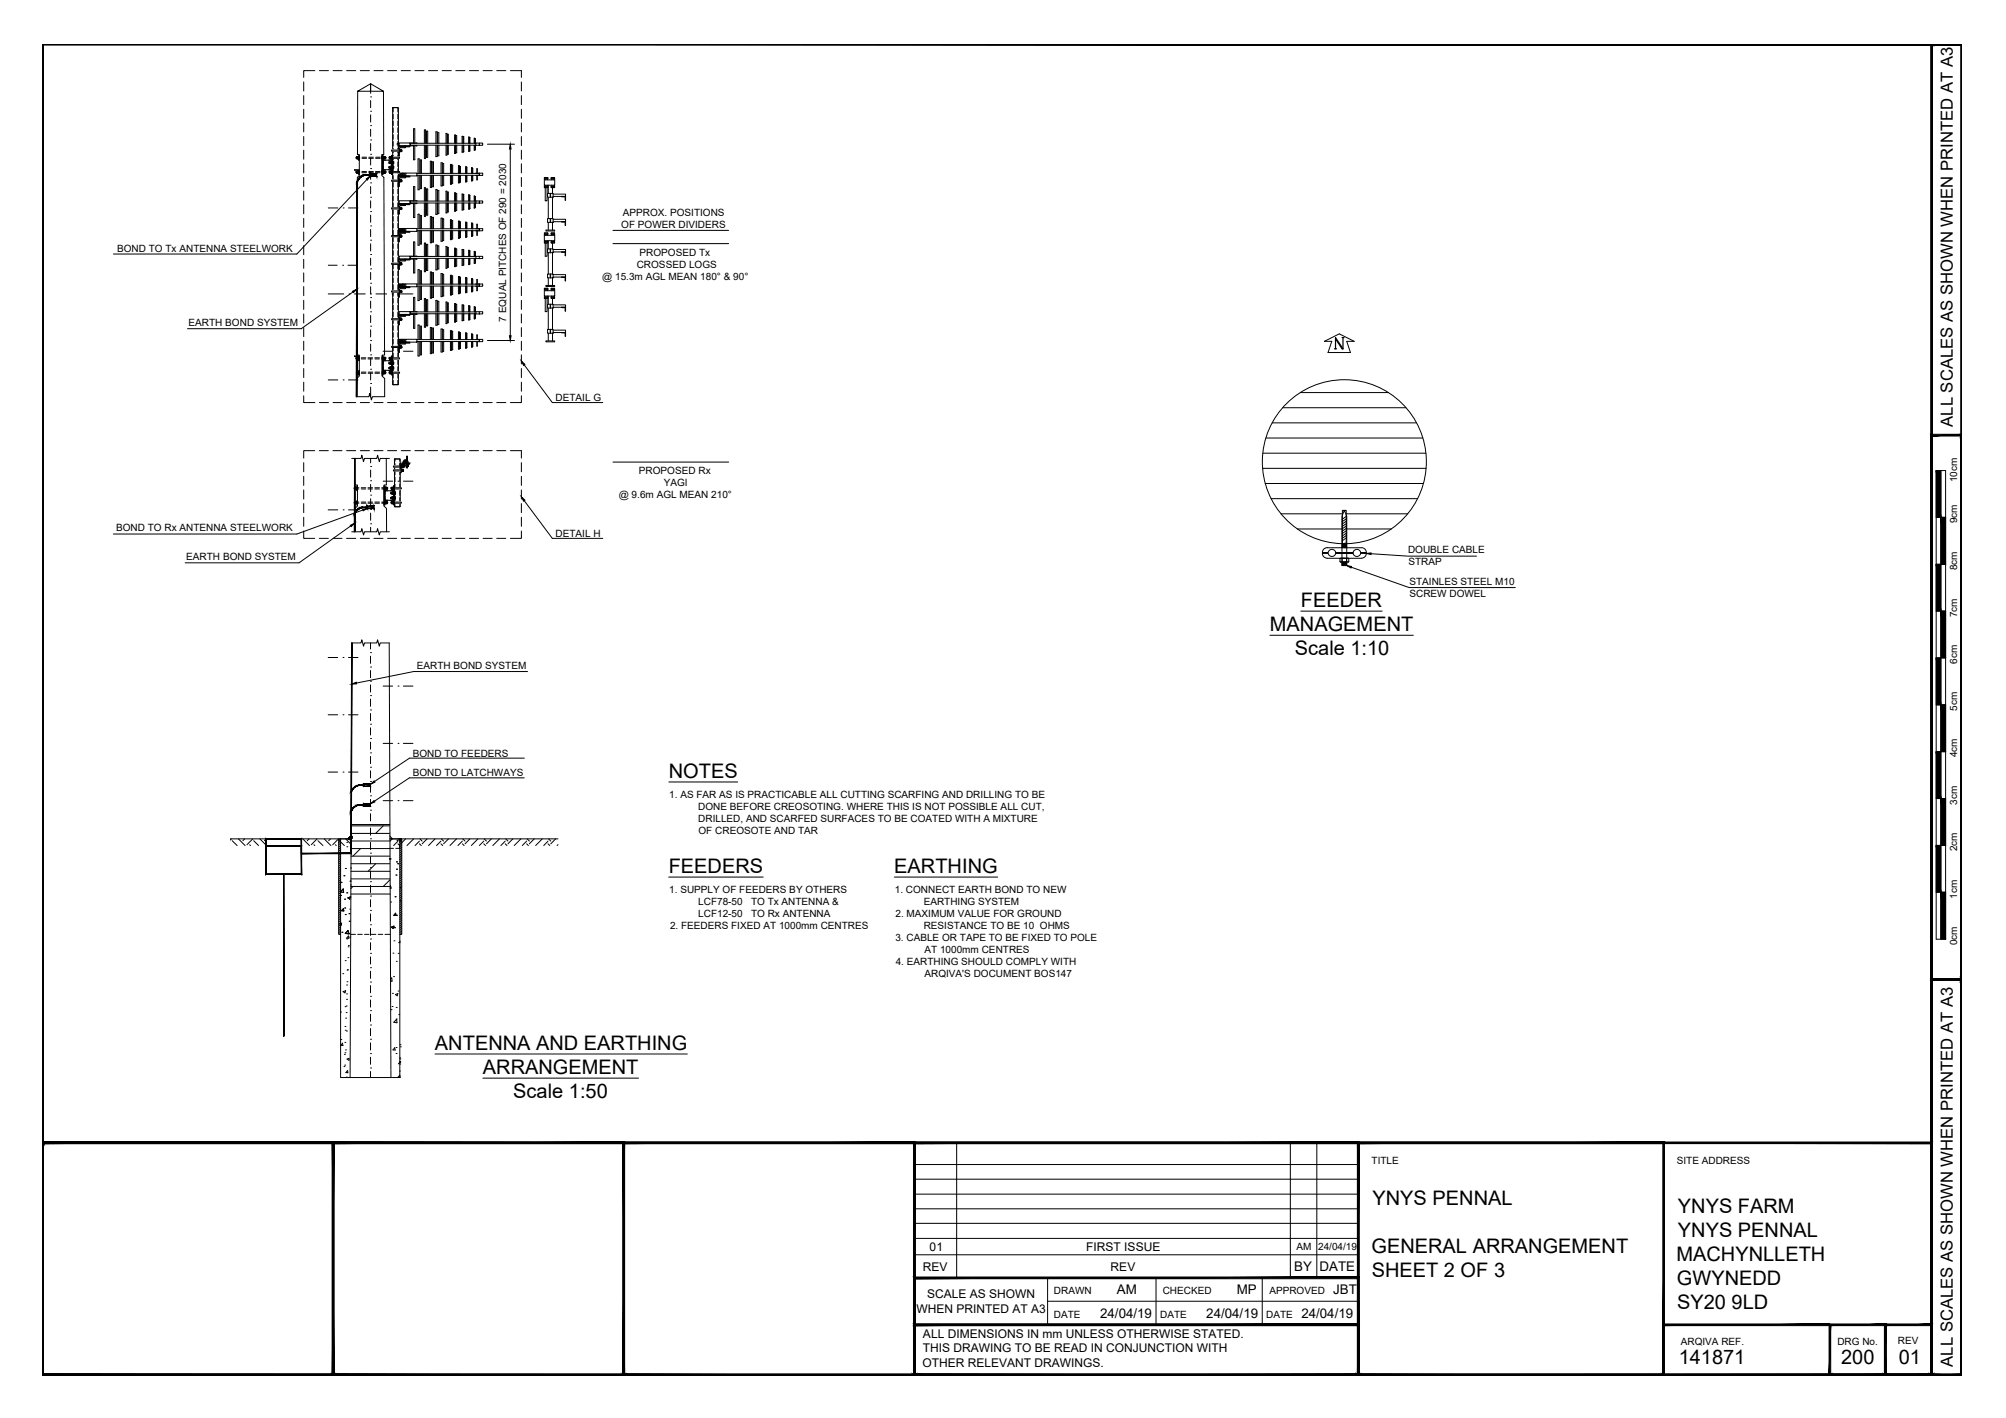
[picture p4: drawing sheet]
<svg xmlns="http://www.w3.org/2000/svg" width="420mm" height="297mm" viewBox="0 0 420 297" stroke-linecap="round" stroke-linejoin="round" font-family="sans-serif">
<defs><g id="words">
<g font-size="4.2">
<text x="272.5" y="127.1">FEEDER</text>
<text x="266" y="132.2">MANAGEMENT</text>
<text x="271.2" y="137.2">Scale 1:10</text>
<text x="140.1" y="162.9">NOTES</text>
<text x="140.1" y="182.8">FEEDERS</text>
<text x="187.3" y="182.8">EARTHING</text>
<text x="91.1" y="219.9">ANTENNA AND EARTHING</text>
<text x="101.1" y="225">ARRANGEMENT</text>
<text x="107.5" y="230">Scale 1:50</text>
<text x="287.5" y="252.5">YNYS PENNAL</text>
<text x="351.4" y="254">YNYS FARM</text>
<text x="287.3" y="262.5">GENERAL ARRANGEMENT</text>
<text x="351.4" y="259.1">YNYS PENNAL</text>
<text x="287.3" y="267.5">SHEET 2 OF 3</text>
<text x="351.1" y="264.1">MACHYNLLETH</text>
<text x="351.2" y="269.2">GWYNEDD</text>
<text x="351.3" y="274.2">SY20 9LD</text>
<text x="351.6" y="285.7">141871</text>
<text x="385.6" y="285.7">200</text>
<text x="397.7" y="285.7">01</text>
</g>
<g font-size="3.5">
<text x="409" y="89.4" transform="rotate(-90 409 89.4)">ALL SCALES AS SHOWN WHEN PRINTED AT A3</text>
<text x="409" y="286.3" transform="rotate(-90 409 286.3)">ALL SCALES AS SHOWN WHEN PRINTED AT A3</text>
</g>
<g font-size="2.8">
<text x="271.1" y="266.3">BY</text>
<text x="276.4" y="266.3">DATE</text>
<text x="233.9" y="271.1">AM</text>
<text x="259" y="271.1">MP</text>
<text x="279.3" y="271.1">JBT</text>
<text x="230.4" y="276">24/04/19</text>
<text x="252.7" y="276">24/04/19</text>
<text x="272.6" y="276">24/04/19</text>
</g>
<g font-size="2.5">
<text x="194.7" y="262">01</text>
<text x="227.5" y="262">FIRST ISSUE</text>
<text x="193.3" y="266.2">REV</text>
<text x="232.6" y="266.2">REV</text>
<text x="192" y="275">WHEN PRINTED AT A3</text>
<text x="194.2" y="272">SCALE AS SHOWN</text>
<text x="193.3" y="280.3">ALL DIMENSIONS IN mm UNLESS OTHERWISE STATED.</text>
<text x="193.2" y="286.3">OTHER RELEVANT DRAWINGS.</text>
<text x="193.3" y="283.3">THIS DRAWING TO BE READ IN CONJUNCTION WITH</text>
</g>
<g font-size="2.1">
<text x="130.1" y="47.7">OF POWER DIVIDERS</text>
<text x="130.5" y="45.2">APPROX. POSITIONS</text>
<text x="24.5" y="52.7">BOND TO Tx ANTENNA STEELWORK</text>
<text x="133.9" y="53.5">PROPOSED Tx</text>
<text x="126.1" y="58.6">@ 15.3m AGL MEAN 180° &amp; 90°</text>
<text x="133.4" y="56">CROSSED LOGS</text>
<text x="39.5" y="68.3">EARTH BOND SYSTEM</text>
<text x="106" y="67.4" transform="rotate(-90 106 67.4)">7 EQUAL PITCHES OF 290 = 2030</text>
<text x="116.4" y="84">DETAIL G</text>
<text x="133.8" y="99.3">PROPOSED Rx</text>
<text x="139" y="101.8">YAGI</text>
<text x="409.9" y="101" transform="rotate(-90 409.9 101)">10cm</text>
<text x="129.6" y="104.4">@ 9.6m AGL MEAN 210°</text>
<text x="24.3" y="111.3">BOND TO Rx ANTENNA STEELWORK</text>
<text x="116.4" y="112.5">DETAIL H</text>
<text x="409.9" y="109.6" transform="rotate(-90 409.9 109.6)">9cm</text>
<text x="39" y="117.3">EARTH BOND SYSTEM</text>
<text x="294.9" y="115.9">DOUBLE CABLE</text>
<text x="295" y="118.4">STRAP</text>
<text x="409.9" y="119.5" transform="rotate(-90 409.9 119.5)">8cm</text>
<text x="295.2" y="122.4">STAINLES STEEL M10</text>
<text x="295.2" y="125">SCREW DOWEL</text>
<text x="409.9" y="129.3" transform="rotate(-90 409.9 129.3)">7cm</text>
<text x="87.3" y="140.1">EARTH BOND SYSTEM</text>
<text x="409.9" y="139.1" transform="rotate(-90 409.9 139.1)">6cm</text>
<text x="409.9" y="148.9" transform="rotate(-90 409.9 148.9)">5cm</text>
<text x="86.5" y="158.5">BOND TO FEEDERS</text>
<text x="409.9" y="158.6" transform="rotate(-90 409.9 158.6)">4cm</text>
<text x="86.5" y="162.6">BOND TO LATCHWAYS</text>
<text x="140.2" y="167.1">1. AS FAR AS IS PRACTICABLE ALL CUTTING SCARFING AND DRILLING TO BE</text>
<text x="146.2" y="169.6">DONE BEFORE CREOSOTING. WHERE THIS IS NOT POSSIBLE ALL CUT,</text>
<text x="146.2" y="172.1">DRILLED, AND SCARFED SURFACES TO BE COATED WITH A MIXTURE</text>
<text x="409.9" y="168.6" transform="rotate(-90 409.9 168.6)">3cm</text>
<text x="146.3" y="174.6">OF CREOSOTE AND TAR</text>
<text x="409.9" y="178.3" transform="rotate(-90 409.9 178.3)">2cm</text>
<text x="140.2" y="187">1. SUPPLY OF FEEDERS BY OTHERS</text>
<text x="146.2" y="189.5">LCF78-50</text>
<text x="157.3" y="189.5">TO Tx ANTENNA &amp;</text>
<text x="187.4" y="187">1. CONNECT EARTH BOND TO NEW</text>
<text x="193.5" y="189.5">EARTHING SYSTEM</text>
<text x="409.9" y="188.3" transform="rotate(-90 409.9 188.3)">1cm</text>
<text x="140.3" y="194.6">2. FEEDERS FIXED AT 1000mm CENTRES</text>
<text x="146.2" y="192.1">LCF12-50</text>
<text x="157.3" y="192.1">TO Rx ANTENNA</text>
<text x="187.5" y="197.1">3. CABLE OR TAPE TO BE FIXED TO POLE</text>
<text x="187.6" y="192">2. MAXIMUM VALUE FOR GROUND</text>
<text x="193.5" y="194.6">RESISTANCE TO BE 10 OHMS</text>
<text x="409.9" y="198" transform="rotate(-90 409.9 198)">0cm</text>
<text x="187.6" y="202.2">4. EARTHING SHOULD COMPLY WITH</text>
<text x="193.6" y="199.6">AT 1000mm CENTRES</text>
<text x="193.6" y="204.7">ARQIVA'S DOCUMENT BOS147</text>
<text x="287.3" y="243.9">TITLE</text>
<text x="351.2" y="243.9">SITE ADDRESS</text>
<text x="271.5" y="261.9">AM</text>
<text x="276.1" y="261.9">24/04/19</text>
<text x="220.8" y="271.1">DRAWN</text>
<text x="243.5" y="271.1">CHECKED</text>
<text x="265.9" y="271.1">APPROVED</text>
<text x="220.8" y="276">DATE</text>
<text x="243" y="276">DATE</text>
<text x="265.2" y="276">DATE</text>
<text x="352.1" y="281.6">ARQIVA REF.</text>
<text x="384.8" y="281.6">DRG No.</text>
<text x="397.5" y="281.6">REV</text>
</g>
</g></defs>
<!-- layer: PROPOSED OTHER USER 1 -->
<g fill="none" stroke="#000" stroke-width=".21">
<path d="M279.8 115.9a.83 .83 0 0 1-.8 .7 .83 .83 0 0 1-.8-.7h-1.2a1.04 1.04 0 0 0 1 1h7.2a1.01 1.01 0 0 0 1-1h-1.2M279.8 115.7a.82 .82 0 0 0-.8-.6 .82 .82 0 0 0-.8 .6h-1.2a.97 .97 0 0 1 1-1h7.2a1.01 1.01 0 0 1 1 1h-1.2M280.7 117h1.8M280.7 117.7h1.3M280.8 116.9l-.1 .1 .1 .7h1.7M281.1 116.9v1.6h1v-1.6M281.1 114.7v-6.6l.5-1.2 .5 1.2v6.6M281.1 115.7v.2M281.1 117v.7M282 117v.7M282 117.7h.5M282.1 115.7v.2"/>
<path d="M282.4 116.9l.1 .1v.7M285 115.9a.81 .81 0 0 1-.8 .7 .81 .81 0 0 1-.8-.7h-3.7M285 115.7a.81 .81 0 0 0-.8-.6 .81 .81 0 0 0-.8 .6h-3.7M72.9 175.7h.1M73 175.7h.1M73 175.6h.1M73.1 175.6h.1M73.1 175.7h.1M73.1 175.5h.1M73.2 175.5h.1M73.2 175.6h.1M73.2 175.7h.1"/>
<path d="M73.2 175.4h.1M73.3 175.5h.1M73.3 175.6h.1M73.3 175.7h.1M73.3 175.4h.1M73.3 175.3h.1M73.4 175.7h.1M73.4 175.3h.1M73.4 175.5h.1M73.4 175.6h.1M73.4 175.2h.1M73.4 175.4h.1"/>
<path d="M73.5 175.2h.1M73.5 175.3h.1M73.5 175.5h.1M73.5 175.6h.1M73.5 175.7h.1M73.5 175.4h.1M73.5 175.1h.1"/>
</g>
<!-- layer: TEXT AND DIMENSIONS -->
<g fill="none" stroke="#000" stroke-width=".21">
<path d="M63.6 17.2v1.9M65.9 14.8h-2.3v1.4M66.9 14.8h1.9M69.8 14.8h1.9M72.6 14.8h1.9M75.5 14.8h1.9M78.3 14.8h1.9M81.2 14.8h1.9M84 14.8h1.9M86.9 14.8h1.9M89.8 14.8h1.9M92.6 14.8h1.9"/>
<path d="M95.5 14.8h1.9M98.3 14.8h1.9M101.2 14.8h1.9M104 14.8h1.9M106.9 14.8h2.3v1.4M109.2 17.2v1.9M63.6 20v1.9M63.6 22.9v1.9M63.6 25.7v1.9M63.6 28.6v1.9M63.6 31.5v1.9M63.6 34.3v1.9"/>
<path d="M63.6 37.2v1.9M74.3 35.7h.7M74.3 35.7v-.1h1l-.1 1M74.6 35.9l.1 .3zM74.6 32.9l.1 .3zM74.6 32.9v.3M74.7 35.9h.4M74.7 36.2h.4M74.7 35.8h.4M74.7 35.8v.5l.2-.1M74.7 35.8v.1M74.7 35.9v.4"/>
<path d="M74.7 32.9h.4M74.7 32.8h.2M74.7 33.3h.4M74.7 33.2h.4M74.7 32.8v.5M74.7 32.8v.1M74.7 33.1v.2M74.7 32.9v.3M74.9 35.9v.4l.2-.1M74.9 35.9v.4M74.9 35.9v.3M74.9 32.8v.1"/>
<path d="M74.9 33.1v.2M74.9 32.9v.4M74.9 33.3h.1M74.9 32.8h.2v.5M75 32.8v.5M75 35.7l.1 .1M75.1 35.8v.4M75.1 35.9v.4M75.1 35.8v.1M75.1 32.8v.5zM75.1 35.8v.5zM75.1 32.9v.3"/>
<path d="M75.1 33.1v.2M75.1 32.8v.1M75.1 35.8l.1 .8M75.1 32.6h.2v.9h-.2zM76.8 37.6l-14.6 15.6h-38.4M80 32.8v.5zM80 35.8v.5zM80 32.6h.2v4h-.2zM80 33.2h.2M80 32.9h.7M80 35.9h.7M80.2 32.8l.1 .5z"/>
<path d="M80.2 35.8l.1 .5zM80.2 33.5h1.8v2.1h-1.8zM80.3 32.8v.5h.4M80.3 35.8v.5h.4v-.5M80.3 32.8h.4M80.3 33.2h.4M80.3 35.8h.4M80.3 32.8v.5M80.3 35.8v.5M80.4 37.2h.1M80.5 32.8v.5zM80.5 35.8v.5z"/>
<path d="M80.5 33.3h.1M80.5 36.2v.1M80.5 32.8v.1M80.5 33.1v.2M80.5 35.8v.1M80.7 32.9h.1v.3h-.1zM80.7 35.9h.1v.3h-.1zM80.7 36.2h-.7M80.7 32.8v.5M80.7 32.9v.3M80.7 35.9v.4M80.7 32.8v.1"/>
<path d="M80.7 33.1v.2M80.7 35.8v.1M81.5 35h.2M81.5 34.2h.3M81.5 32.9h2.1l.1 .2-.1 .1h-2.1zM81.5 34.9v.3M81.6 35.8v.4h.4v-.4M81.6 36.2v.1M81.6 32.8v.5M81.6 32.8h.4M81.6 33.3h.4M81.6 35.8h.4"/>
<path d="M81.6 35.8v.5h.4M81.7 34.9l-.2 .1v.2h.3M81.7 33.9v.3M81.7 34.9v.3M81.7 34.9h.1M81.7 34.9v-.1l.1 .1M81.7 34.2v.1l.1-.1M81.8 35.8v.5v-.1M81.8 32.8v.5M81.8 33.3h.1M81.8 35.8v.4M81.8 32.8v.4"/>
<path d="M81.8 33.2v.1M81.8 33.2h.2M81.8 35.8v.1M81.8 32.8v.1M81.8 36.2v.1M81.8 34l-.3-.1v.3M81.8 33.9l-.1-.1v.1l-.2 .1v.2h.2M81.9 34.9l-.1 .4-.3-.1M81.9 33.9v.3M81.9 35h.1M81.9 34.8v.5zM81.9 33.8v.5z"/>
<path d="M81.9 34.9v.3M81.9 34v.1M81.9 35.2h.5M81.9 35h.3M81.9 35.2h.3M81.9 34.9h.5M81.9 34.2h.3M81.9 33.9l.5 .1M81.9 34.2h.5M82 35.8v.5M82 32.8v.5M82 36.2v.1"/>
<path d="M82 32.8v.4M82 33.2v.1M82 35.8v.5zM82 32.8v.5zM82 33.3h.1M82 31.5l2.2-.1v.3h-2.1zM82 37.8l2.2-.1v.3h-2.1zM82 33.2h.1M82 32.9h.1M82 35.9h.1M82 36.2h.1M82 32.6h.2v4h-.2z"/>
<path d="M82.2 34.8l.1 .5zM82.2 33.8l.1 .5zM82.2 22.5h1.2v58.1h-1.2zM82.3 34.8h.2l-.1 .5h-.1zM82.4 33.9v.3M82.4 33.9l-.1-.1v.5l.1-.1M82.5 33.9v.3M82.5 34.9v.3M83.4 30.8h1.5l-.1 .1-1.1 .1-.1 1.7h-.2zM83.4 37.1h1.5l-.1 .2h-1.1l-.1 1.8h-.2zM83.4 32v1.3M83.6 30.5h2.3v.3h-2.3z"/>
<path d="M83.6 36.9h2.3v.2h-2.3zM83.6 36.2l.1-.2-2.2-.1v.3h2.1M83.7 31.3v.5zM83.7 37.6v.5zM83.7 31.7v.1M83.7 38l.4 .1M83.7 31.4h.4M83.7 37.6h.4M83.7 37.6v.1M83.7 31.3v.5M83.7 37.7v.4M83.9 37.6v.1"/>
<path d="M83.9 31.6v.2M83.9 38h.1M83.9 31.4h.1M83.9 31.4v.3M83.9 37.7v.3M83.9 31.7v.1M83.9 38v.1M83.9 31.4v.2M83.9 37.7v.2zM83.9 31.3v.1M84.1 31.3v.5h-.4M84.1 31.3l-.4 .1"/>
<path d="M84.1 37.6v.5M84.1 31.4v.4M84.1 37.7v.4M84.1 31.3v.1M84.1 37.6l-.4 .1M102.1 30.2h5.7M106.9 31.2v39.1M109.2 20v1.9M109.2 22.9v1.9M109.2 25.7v1.9M109.2 28.6v1.9M109.2 31.5v1.9"/>
<path d="M109.2 34.3v1.9M109.2 37.2v1.9M63.6 40v1.9M63.6 42.9v1.9M63.6 45.7v1.9M63.6 48.6v1.9M63.6 51.5v1.9M63.6 54.3v1.9M63.6 57.2v1.9M68.8 43.6h1.9M68.8 55.6h1.8M71.8 55.6h.1"/>
<path d="M71.9 43.6h.1M72.9 55.6h1.9M73 43.6h2M82 43.6l2.2-.1v.3h-2.1zM82 49.4l2.2-.1v.3h-2.1zM82.1 55.4l-.1-.1 .1-.2h2.1v.3h-2.1M83.4 54.5h1.5l-.1 .2h-1.1l-.1 1.8h-.2zM83.6 42.7h2.3v.2h-2.3zM83.6 48.5h2.3v.2h-2.3zM83.6 54.3h2.3v.2h-2.3zM83.6 50.7l.1-1.8h1.2v-.2h-1.5v2h.2M83.7 43.4v.5z"/>
<path d="M83.7 49.2v.5zM83.7 55v.5zM83.7 43.9h.1M83.7 49.7h.1M83.7 55.5h.1M83.7 43.5h.4M83.7 43.9h.4M83.7 49.3h.4M83.7 55.4h.4M83.7 55.2h.4M83.7 43.4v.5M83.7 49.2v.4"/>
<path d="M83.7 49.6v.1M83.7 55v.5M83.9 43.8v.1M83.9 49.6v.1M83.9 55.4v.1M83.9 43.5h.1M83.9 49.3h.1M83.9 55.1h.1M83.9 43.5v.4M83.9 49.3v.4M83.9 55.1v.4M83.9 43.9h.1"/>
<path d="M83.9 49.7h.1M83.9 55.5h.1M83.9 43.5v.3M83.9 55.1v.3M83.9 49.3v.3zM83.9 43.4v.1M83.9 49.2v.1M83.9 55v.1M84.1 43.4v.5M84.1 49.2v.5h-.4M84.1 55v.5h-.4M84.1 43.4l-.4 .1"/>
<path d="M84.1 49.2l-.4 .1M84.1 55l-.4 .1M84.1 43.5v.4M84.1 49.3v.3M84.1 55.1v.3M84.1 43.4v.1M84.1 49.6v.1M84.1 49.2v.1M84.1 55.4v.1M84.1 55v.1M84.9 43l-1.2 .1v1.7l-.3 .1v-2h1.5v.1M109.2 40v1.9"/>
<path d="M109.2 42.9v1.9M109.2 45.7v1.9M109.2 48.6v1.9M109.2 51.5v1.9M109.2 54.3v1.9M109.2 57.2v1.9M128.4 51h24.2M128.4 48.3h24.2M63.6 60v1.9M63.6 62.9v1.9M63.6 65.8v1.9M63.6 68.6v1.9"/>
<path d="M63.6 71.5v1.9M63.6 74.3v1.9M63.6 77.2v1.9M68.8 61.6h3.2M68.8 79.6h1.9M71.9 79.6h.1M73 79.6h2M73.1 61.6h.1M73.9 61.2l-10.8 7.7h-23.8M74.2 61.6h2.3M74.3 74.7h.7M74.3 74.7v-.1h1l-.1 1"/>
<path d="M74.6 75l.1 .2zM74.6 75v.2M74.7 78v.2zM74.7 78v.2M74.7 74.8v.5M74.7 75h.4M74.7 75.3h.4M74.7 75.2h.4M74.7 74.8h.2M74.7 74.8v.4M74.7 75.2v.1M74.8 77.9v.4"/>
<path d="M74.8 77.9h.3M74.8 78h.3M74.8 78.3h.1M74.8 78.2h.3M74.8 77.9v.1M74.8 78.2v.1M74.8 78v.2M74.9 74.8v.1M74.9 74.8v.5M74.9 74.9v.4M74.9 75.3h.1M74.9 74.8l.2 .1v.4"/>
<path d="M74.9 78.2v.1M75 77.9v.4M75 77.9l-.1 .1M75 78.3h-.1M75 74.7l.1 .1M75.1 74.8v.4M75.1 75.2v.1M75.1 74.8v.5zM75.1 74.8l.1 .8M75.1 78.3h-.1M75.1 77.6h.2v1h-.2zM75.1 77.9v.4"/>
<path d="M75.1 78.2h.2M75.1 77.9h.2M75.2 78v.2M75.2 77.9v.1M75.2 78.2v.1M77.6 61.6h.1M78.7 61.6h2.3M80 74.6h.2v4h-.2zM80.2 74.8l.1 .5zM80.2 77.8l.1 .5zM80.2 75.6h1.8v2h-1.8zM80.2 73.6h2"/>
<path d="M80.3 74.8v.5h.4M80.3 78h.4M80.3 78.2h.4M80.3 75h.4M80.3 75.2h.4M80.3 74.8h.4M80.3 74.8v.5M80.3 77.9v.4M80.5 74.8v.5zM80.5 77.9v.4zM80.5 78.3h.1M80.5 74.8v.2"/>
<path d="M80.5 75.2v.1M80.5 77.9v.1M80.5 78.2v.1M80.7 75h.1v.2h-.1zM80.7 78h.1v.2h-.1zM80.7 77.9h-.4v.4h.4M80.7 74.8v.5M80.7 77.9v.4M80.7 78v.2M80.7 74.8v.4M80.7 75.2v.1M80.7 77.9v.1"/>
<path d="M80.7 78.2v.1M81.5 75h2.1l.1 .1-.1 .1h-2.1zM81.5 78h2.1l.1 .1-.1 .1h-2.1zM81.6 77.9v.3M81.6 78.2v.1M81.6 74.8v.5M81.6 77.9h.4M81.6 78.3h.4M81.6 78.2h.4M81.6 77.9v.4M81.6 75h.4M81.6 75.3h.4"/>
<path d="M81.7 75.9v.3M81.7 76.9v.4M81.7 75.9h.1M81.7 75.8v.2h-.2v.2l.3 .1v-.1M81.7 77v.2M81.7 76v.2M81.8 74.9v.4M81.8 77.9v.4M81.8 78.3h.1M81.8 75.3h.1M81.8 74.8v.4M81.8 75.2v.1"/>
<path d="M81.8 77.9h.1M81.8 74.9h.1M81.8 75.2h.2M81.8 74.8v.5M81.8 77h-.3v.2h.3M81.8 77l-.1-.2v.2h-.2v.2l.2 .1 .1-.1M81.8 75.8v.2h-.3v.2h.3M81.9 77v.2M81.9 76.2v-.2v.2M81.9 77h.1M81.9 76.9v.4zM81.9 76v.1"/>
<path d="M81.9 75.9v.4zM81.9 76.9v.4M81.9 76.8v.5zM81.9 75.8v.5zM81.9 77.2h.5M81.9 77h.5M81.9 76.2h.5M82 77.9v.4M82 74.9h-.4v.4M82 74.9h.1M82 77.9v.3M82 78.2v.1"/>
<path d="M82 74.8v.4M82 75.2v.1M82 77.8v.5zM82 74.8v.5zM82 74.9v.4M82 78.3h.1M82 66.8h2.2v.2h-2.1zM82 75.2h.1M82 77.9h.1M82 78.2h.1M82 74.6h.2v4h-.2zM82.1 61.6h.1"/>
<path d="M82.1 61.2l-.1-.1 .1-.2h2.1v.3h-2.1M82.1 72.5l-.1 .2 .1 .1h2.1v-.2h-2.1M82.2 76.8l.1 .5zM82.2 76h-.3h.3M82.2 75.8l.1 .5zM82.4 75.9h-.1v.4l.1-.1M82.4 77v.2M82.4 76v.2M82.4 77l-.1-.1v.4l.1-.1M82.4 75.8l-.1 .2M82.5 75.9v.3M82.5 76.9v.4"/>
<path d="M83.3 61.6h3.2M83.4 73.6h.1M83.6 60.1h2.3v.2h-2.3zM83.6 65.9h2.3v.2h-2.3zM83.6 71.7h2.3v.2h-2.3zM83.6 73.9l.1-1.8h1.2v-.2h-1.5v2h.2M83.7 60.8v.5zM83.7 66.6v.5zM83.7 72.4v.5zM83.7 61.3h.1M83.7 67.1h.1M83.7 72.9h.4"/>
<path d="M83.7 72.5h.4v.4M83.7 61.3h.4M83.7 61.2h.4M83.7 61h.4M83.7 67.1h.4M83.7 66.7h.4M83.7 66.8h.4M83.7 66.7h.1M83.7 72.6h.4M83.7 72.5h.1M83.7 60.8v.5M83.7 66.6v.5"/>
<path d="M83.7 72.4v.5M83.8 60.5h1M83.8 66.3h1M83.9 60.5l-.2 .2M83.9 66.7h.1M83.9 72.5h.1M83.9 61.2v.1M83.9 67v.1M83.9 66.6v.1M83.9 72.8v.1M83.9 72.4v.1M83.9 60.9h.1"/>
<path d="M83.9 60.9v.4M83.9 66.7v.4M83.9 72.5v.4M83.9 61.3h.1M83.9 67.1h.1M83.9 72.9h.1M83.9 60.9v.3M83.9 66.7v.3M83.9 72.5v.3M84.1 60.9v.4M84.1 66.7v.4M84.1 60.9h-.4"/>
<path d="M84.1 60.9v.3M84.1 61.2v.1M84.1 60.8v.1M84.1 66.6v.1M84.1 72.4v.5M84.5 73.6h2M84.9 60.5v-.2h-1.5v2l.3-.1v-1.5M84.9 66.2v-.1h-1.5v2l.3-.1v-1.5l.2-.2M84.9 66.2v.1M102.1 71.3h5.7M109.2 60v1.9M109.2 62.9v1.9"/>
<path d="M109.2 65.8v1.9M109.2 68.6v1.9M109.2 71.5v1.9M109.2 74.3v1.9M109.2 77.2v1.9M109.8 76.4l5.9 7.9h10.5M63.6 82.9v1.4h2.3M63.6 80.1v1.9M63.6 96.9v1.9M63.6 99.8v1.9M65.9 94.4h-2.3v1.6M66.9 94.4h1.9"/>
<path d="M66.9 84.3h1.9M69.7 94.4h1.9M69.8 84.3h1.9M72.6 94.4h1.9M72.6 84.3h1.9M73.7 96h1.9l.2-.6 .3 1.3 .2-.7h2.6l.2-.6 .3 1.3 .2-.7h2M74.7 83.1h2.6l.1-.7 .4 1.4 .2-.7h2.6M75.5 84.3h1.9M75.5 94.4h1.9M78.3 84.3h1.9M78.3 94.4h1.9M81.2 84.3h1.9"/>
<path d="M81.2 94.4h1.9M82.4 97.7l2.1-.1v.3h-2zM82.4 98.5l2.1-.1v.3h-2zM82.6 96.1h1.2v10.1h-1.2zM84 97.5l.1 .5zM84 98.3l.1 .5zM84 84.3h1.9M84 94.4h1.9M84.1 97.6v.4M84.1 98.4v.3M84.1 98.7v.1M84.1 97.5v.3"/>
<path d="M84.1 97.9v.1M84.1 98.3v.4M84.1 97.5h.4M84.1 97.6h.4M84.1 97.5v.1M84.1 98h.4M84.1 97.9h.4M84.1 98.3h.4M84.1 98.3v.1M84.1 98.8h.4M84.1 98.7h.4M84.3 97.5v.1"/>
<path d="M84.3 98.3v.1M84.3 98.4v.3M84.3 97.6v.3M84.3 98.7v.1M84.3 97.5v.4M84.3 98.3v.5M84.5 97.5v.1M84.5 98.3v.1M84.5 97.5v.3M84.5 97.9v.1M84.5 98.3v.4M84.5 98.7v.1"/>
<path d="M84.5 97.6v.4M84.5 98.4v.3M85.8 97.1l-2-.1v2l.2-.1v-1.4l.3-.3M85.8 97.1l-.1 .1h-1.4M86.9 84.3h1.9M86.9 94.4h1.9M89.8 84.3h1.9M89.8 94.4h1.9M92.6 84.3h1.9M92.6 94.4h1.9M95.5 84.3h1.9M95.5 94.4h1.9"/>
<path d="M98.3 84.3h1.9M98.3 94.4h1.9M101.2 84.3h1.9M101.2 94.4h1.9M104 84.3h1.9M104 94.4h1.9M106.9 94.4h2.3v1.6M109.2 82.9v1.4h-2.3M109.2 80.1v1.9M109.2 96.9v1.9M109.2 99.8v1.9M128.4 96.8h24.2"/>
<path d="M264.4 98.1h34.3M264.5 94.9h34.2M265.1 91.8h32.9M266.5 88.6h30.2M268.7 85.4h25.8M272.4 82.2h18.4M63.6 111.2v1.6h2.3M63.6 102.6v1.9M63.6 105.5v1.9M63.6 108.4v1.9M66.9 112.8h1.9M68.7 106.8h2"/>
<path d="M69.7 112.8h1.9M71.9 106.8h.1M72.6 112.8h1.9M73 106.8h2M73.5 110.2l-10.9 7.7h-23.8M73.7 111.4h1.9l.2-.7 .3 1.4 .2-.7h2.6l.2-.7 .3 1.4 .2-.7h2M74.2 105.2h.2v.2h-.2zM74.2 102.2l.1 .2zM74.2 102.2v.2M74.2 105.2v.2M74.3 102.1h.4M74.3 102.1v.4"/>
<path d="M74.3 102.2h.4M74.3 102.5h.4M74.3 102.4h.4M74.4 102.1l-.1 .3M74.4 102.4v.1M74.4 105.2v.2M74.4 105.4h.5M74.4 105.1h.4M74.4 105.2h.3M74.4 105.5h.2M74.4 105.1v.4M74.4 105.1v.1"/>
<path d="M74.4 105.4v.1M74.5 102.1h.1M74.5 102.1v.4M74.5 102.5h.1M74.6 102.1v.4M74.6 105.1v.4M74.6 105.1h.1M74.7 102.1v.4M74.7 102.1v.3M74.7 102.4v.1M74.7 102l.1 .6zM74.8 105.1v.4"/>
<path d="M74.8 105.5h-.2M74.8 104.8h.1v1h-.1zM74.8 101.8h.1v1h-.1zM74.8 102.4h.1M74.8 105.2h.1M74.8 102.2h.1M75.5 112.8h1.9M76 106.8l-13.8 5.1h-38.5M78.3 112.8h1.9M80.2 100.8h2M80.4 101.8h.2v4h-.2zM80.6 102l.1 .6z"/>
<path d="M80.6 105.1l.1 .5zM80.6 102.8h1.8v2h-1.8zM80.7 105.1v.4M80.7 105.5h.1M80.7 102.1v.3M80.7 102.4v.1M80.7 105.1v.1M80.7 105.4v.1M80.7 105.2v.2M80.7 102.1v.4M80.7 102.1h.4M80.7 105.4h.4"/>
<path d="M80.7 102.2h.4M80.7 102.5h.4M80.7 102.4h.4M80.7 105.1h.4M80.7 105.2h.4M80.7 105.1h.1M80.7 105.5h.4M80.8 105.1h.1M80.9 102.1v.4M80.9 105.1v.4M80.9 105.5h-.1M81.1 102.1v.4"/>
<path d="M81.1 105.1h.1M81.1 102.1v.3M81.1 102.4v.1M81.1 105.1v.1M81.1 105.4v.1M81.1 102.2h.1v.2h-.1zM81.1 105.2h.1v.2h-.1zM81.1 105.1v.4M81.1 105.5h.1M81.1 105.2v.2M81.2 112.8h1.9M82 102.1v.4"/>
<path d="M82 105.1v.4M82 105.5h.1M82 105.4h.4M82 102.2h.4M82 102.5h.4M82 105.1h.4M82 105.5h.4M82 105.1h.1M82 102.1h.4M82 102.1h.1M82 105.1v.3M82 105.4v.1"/>
<path d="M82 104.2h-.2l.1 .2h.1M82 103.2h-.2l.1 .2h.1M82 103.1v.4M82 104.1v.4M82.1 104.1h.1M82.1 103.1h.1M82.1 104.1v.4l.1-.1M82.1 103.1v.4h.1v-.1M82.2 102.1v.4v-.1M82.2 102.1v.4M82.2 105.1v.4M82.2 102.4h.2"/>
<path d="M82.2 102.1v.3M82.2 103.2h-.3v.2h.3M82.2 104.2h-.3v.2h.3M82.2 104.1v.1M82.2 103.1v.3M82.2 104.2v.2M82.3 104.3h.1M82.3 104.5v-.4v.4M82.3 104.1v.4zM82.3 103.3h.1M82.3 103.5v-.4v.4M82.3 103.1v.4z"/>
<path d="M82.3 103.1v.4M82.3 104.1v.4M82.3 104.2l.5 .1-.5 .1M82.3 103.2h.5M82.4 105.1h.1M82.4 102.1h.1M82.4 105.1v.3M82.4 105.4v.1M82.4 102.1v.3M82.4 102.4v.1M82.4 105.1v.5zM82.4 102v.6z"/>
<path d="M82.4 102.1v.4M82.4 105.1v.4M82.4 105.5h.1M82.4 102.4h.1M82.4 102.2h.1M82.4 105.2h.1M82.4 105.4h.1M82.4 101.8h.2v4h-.2zM82.6 104.1v.4zM82.6 103.1v.4zM82.8 103.2v.2h-.5M82.8 104.1h-.2v.4h.2"/>
<path d="M82.8 103.1h-.2v.4h.2M82.8 104.1v.1M82.8 104.4v.1M82.8 103.1v.1M82.8 103.4v.1M82.8 103.1v.4M82.8 104.1v.4M83.4 100.8h.1M84 102.2h-2.1v.2h2.1M84 105.2h-2.1v.2h2.1M84 102.2l.1 .1-.1 .1M84 105.2l.1 .1-.1 .1"/>
<path d="M84 112.8h1.9M84.5 100.8h2M86.9 112.8h1.9M89.8 112.8h1.9M92.6 112.8h1.9M95.5 112.8h1.9M98.3 112.8h1.9M101.2 112.8h1.9M104 112.8h1.9M109.2 111.2v1.6h-2.3M109.2 102.6v1.9M109.2 105.5v1.9"/>
<path d="M109.2 108.4v1.9M109.8 104.9l5.9 7.9h10.5M265 101.3h33.1M266.2 104.5h30.7M268.3 107.6h12.8M281.2 113.9v-7h.8v7M281.5 116.9l-.4 .1M282.1 113.8a16.9 16.9 0 0 1-17.1-12.5 17.2 17.2 0 0 1 13.8-21.5 17.2 17.2 0 0 1 20 15.8 17.2 17.2 0 0 1-17.7 18.4M282.1 107.6h12.8M282.1 110.1l-1 .7h-9.4M282.1 110.8h9.3M282.1 108.1l-1 .7"/>
<path d="M282.1 108.6l-1 .7M282.1 109.1l-1 .7M282.1 109.6l-1 .7M282.1 110.6l-1 .7M282.1 111.1l-1 .7M282.1 111.6l-1 .7M282.1 112.1l-1 .7M282.1 112.6l-1 .7M282.1 118.4l-1 .1M282.1 118.3l-1 .1M282.1 118.2l-1 .1M282.1 118.1l-1 .1"/>
<path d="M282.1 118l-1 .1M282.1 117.9l-1 .1M282.1 117.8l-1 .1M282.1 117.7l-1 .1M282.1 115.9h-.6M282.1 115.8l-1 .1M282.1 114.7h-.6M282.1 114.6l-1 .1M282.1 114.5l-1 .1M282.1 114.4l-1 .1M282.1 114.3l-1 .1M282.1 114.2l-1 .1"/>
<path d="M282.1 114.1l-1 .1M282.1 114l-1 .1M283 118.8l12.2 4.3h22.2M287.2 116l7.7 .5h14.4M68.7 137.7h2M71.8 137.7h.1M73 137.7h2M73.7 134.7h1.9l.2-.7 .3 1.4 .2-.7h2.6l.2-.7 .3 1.4 .2-.7h1.9M266 133.1h30M272.5 128h17M68.7 149.7h2M71.8 149.7h.1"/>
<path d="M73 149.7h2M80.2 143.7h2M80.2 155.7h2M83.4 143.7h.1M83.4 155.7h.1M84.5 143.7h2M84.5 155.7h2M109.8 158.8h-24l-7.3 4.9M110.5 140.7h-23.9l-11.9 2.4M48.2 175.7h25.3M48.5 175.7l-.3 .3M48.6 176.1l1.1 1"/>
<path d="M49.9 175.7l1.4 1.4M51.3 175.7l-.4 .4M52.3 177l.2 .1M52.9 175.7l-1.2 1.3M53.1 176.1l1.1 1M54.4 175.7l1.3 1.3M55.7 175.7l-.3 .4M63.4 175.7l1.4 1.4M64.7 175.7l-.3 .4M65.8 177l.1 .1M66.4 175.7l-1.2 1.3M66.6 176.1l1 1"/>
<path d="M67.9 175.7l1.4 1.4M68.7 161.7h2M69.2 175.7l-.4 .4M70.2 177l.2 .1M70.9 175.7l-1.2 1.3M71.1 176.1l1 1M71.8 161.7h.1M72.4 175.7l1.1 1.2M73 161.7h2M73.5 177.8h8.1M73.5 179.3h8.1M73.5 174.6h8.1"/>
<path d="M73.5 176.2h8.1M73.5 175.9l-.2 .2M73.6 173h8M73.6 172.7h8.1M75.5 177.8l-1.6 1.5M80.2 167.7h2M80.3 173l-1.6 1.6M81.6 177.7h.8M81.7 175.7h35.2M82.2 175.7l-.5 .5M83.4 167.7h.1M83.4 176.8l.3 .3"/>
<path d="M83.4 176.2l-.9 .9M83.5 175.7l.4 .5M83.7 177v.7h-.8M83.7 175.7v.8M84.5 167.7h2M84.9 175.7l-1 1.1M86.6 175.7l-1.4 1.4M87.8 176.8l.4 .3M87.8 176.2l-.9 .9M88 175.7l.4 .5M89.5 175.7l-1.1 1.1M91.1 175.7l-1.3 1.4"/>
<path d="M92.4 176.8l.3 .3M92.4 176.2l-1 .9M92.4 175.7l.5 .5M93.9 175.7l-1 1.1M95.6 175.7l-1.4 1.4M96.8 176.8l.4 .3M96.8 176.2l-.9 .9M96.9 175.7l.5 .5M98.4 175.7l-1 1.1M100.1 175.7l-1.4 1.4M101.3 176.8l.4 .3M101.3 176.2l-.9 .9"/>
<path d="M101.4 175.7l.5 .5M102.9 175.7l-1 1.1M104.6 175.7l-1.4 1.4M105.8 176.8l.4 .3M105.8 176.2l-.9 .9M105.9 175.7l.5 .5M107.4 175.7l-1 1.1M109.1 175.7l-1.4 1.4M109.8 162.9h-24l-7.4 4.9M110.3 176.8l.4 .3M110.3 176.2l-.9 .9M110.4 175.7l.5 .5"/>
<path d="M111.9 175.7l-1 1.1M113.6 175.7l-1.4 1.4M114.8 176.8l.4 .3M114.8 176.2l-.9 .9M114.9 175.7l.5 .5M116.4 175.7l-1 1.1M116.9 176.9l-.2 .2M140.1 163.8h14.4M73.5 185.7h8.2M73.5 187.3h8.2M73.5 182.5h8.1M73.5 184.1h8.2"/>
<path d="M73.5 180.9h8.1M73.9 185.7l-.4 .4M78.7 180.9l-1.6 1.6M81.7 184.3l-1.4 1.4M140.1 183.7h19.8M187.3 183.7h21.7M91.1 220.8h52.9M101.1 225.8h32.6"/>
</g>
<!-- layer: PROPOSED OTHER USER 1 - HIDDEN -->
<g fill="none" stroke="#000" stroke-width=".21">
<path d="M74.6 35.9v.3h.7M74.6 35.9h.7M74.6 35.9v.3M75.1 36.2h.1M75.3 32.9h-.7v.3h.7M75.8 36.2h1M75.8 35.9h1M75.8 33.2h1M75.8 32.9h1M77.2 33.2h1M77.2 32.9h1M77.2 36.2h1"/>
<path d="M77.2 35.9h1M78.7 36.2h.9M78.7 35.9h.9M78.7 33.2h.9M78.7 32.9h.9M80.1 32.9h.7v.3h-.7M80.1 35.9h.7v.3h-.7M80.2 34.8v.8h.6M80.8 33.5h-.6v.8M81.3 33.5h.6v.8M81.9 34.8v.8h-.6M82.3 23.5v-1h1v1"/>
<path d="M82.3 23.9v1M82.3 25.4v.9M82.3 26.8v.9M82.3 28.2v1M82.3 29.7v.9M82.3 31.1v.9M82.3 32.5v1M82.3 33.9v1M82.3 35.4v.9M82.3 36.8v.9M82.3 38.2v1M82.3 39.6v1"/>
<path d="M83.3 23.9v1M83.3 25.4v.9M83.3 26.8v.9M83.3 28.2v1M83.3 29.7v.9M83.3 31.1v.9M83.3 32.5v1M83.3 33.9v1M83.3 35.4v.9M83.3 36.8v.9M83.3 38.2v1M83.3 39.6v1"/>
<path d="M82.3 41.1v.9M82.3 42.5v1M82.3 43.9v1M82.3 45.4v.9M82.3 46.8v1M82.3 48.2v1M82.3 49.7v.9M82.3 51.1v.9M82.3 52.5v1M82.3 54v.9M82.3 55.4v.9M82.3 56.8v1"/>
<path d="M82.3 58.2v1M82.3 59.7v.9M83.3 41.1v.9M83.3 42.5v1M83.3 43.9v1M83.3 45.4v.9M83.3 46.8v1M83.3 48.2v1M83.3 49.7v.9M83.3 51.1v.9M83.3 52.5v1M83.3 54v.9"/>
<path d="M83.3 55.4v.9M83.3 56.8v1M83.3 58.2v1M83.3 59.7v.9M75.2 75h-.6v.2h.6M75.2 78h-.5v.2h.5M75.7 75.2h.9M75.7 75h.9M75.7 78.2h.9M75.7 78h.9M77.1 75.2h.9M77.1 75h.9"/>
<path d="M77.1 78.2h1M77.1 78h1M78.5 75.2h1M78.5 75h1M78.5 78.2h1M78.5 78h1M79.9 75h.6v.2h-.6M80 78h.5v.2h-.5M80 75.2h.2M80 74.9h.2M80 77.9h.2M80 78.2h.2"/>
<path d="M80.2 76.8v.8h.6M80.8 75.6h-.6v.7M81.3 75.6h.6v.7M81.9 76.8v.8h-.6M82.3 79.7v.9h1v-.9M82.3 61.1v.9M82.3 62.5v1M82.3 63.9v1M82.3 65.4v.9M82.3 66.8v1M82.3 68.2v1M82.3 69.7v.9"/>
<path d="M82.3 71.1v1M82.3 72.5v1M82.3 74v.9M82.3 75.4v.9M82.3 76.8v1M82.3 78.3v.9M83.3 61.1v.9M83.3 62.5v1M83.3 63.9v1M83.3 65.4v.9M83.3 66.8v1M83.3 68.2v1"/>
<path d="M83.3 69.7v.9M83.3 71.1v1M83.3 72.5v1M83.3 74v.9M83.3 75.4v.9M83.3 76.8v1M83.3 78.3v.9M82.7 96.6v-.5h1v.5M82.7 97.1v.9M82.7 98.5v1M82.7 99.9v1M83.7 97.1v.9"/>
<path d="M83.7 98.5v1M83.7 99.9v1M83.8 98.4h.2v.3h-.2zM83.8 97.6h.2v.3h-.2zM84.4 97h.3v.2h-.3zM85.2 97h.3v.2h-.3zM75.2 102.2h-1v.2h1M75.2 105.2h-1v.2h1M75.7 102.4h.9M75.7 102.2h.9M75.7 105.4h.9M75.7 105.2h.9"/>
<path d="M77.1 102.4h.9M77.1 102.2h.9M77.1 105.4h.9M77.1 105.2h.9M78.5 102.4h1M78.5 102.2h1M78.5 105.4h1M78.5 105.2h1M80 102.2h.9v.2h-.9M80 105.2h.9v.2h-.9M80.4 102.4h.2M80.4 102.2h.2"/>
<path d="M80.4 105.2h.2M80.4 105.4h.2M80.6 104v.8h.6M81.2 102.8h-.6v.8M81.7 102.8h.6v.8M82.3 104v.8h-.6M82.7 105.7v.5h1v-.5M82.7 101.4v.9M82.7 102.8v1M82.7 104.2v1M83.7 101.4v.9M83.7 102.8v1"/>
<path d="M83.7 104.2v1M281.1 114.7v.9M281.1 116.1v.8M282.1 114.7v.9M282.1 116.1v.8M71.3 175.7l-.4 .4M71.3 176.1l-.4 .5M71.3 176.6l-.4 .4M71.3 177.1l-.4 .3M71.3 177.5l-.4 .4M71.3 177.9l-.4 .5M71.3 178.4l-.4 .4"/>
<path d="M71.3 178.8l-.4 .4M71.3 179.3l-.4 .4M71.3 179.7l-.4 .4M72.6 176.4h.1M72.7 177.4h.1M81.6 179.9h.1M81.7 179.9l-.1 .1M81.7 179.9h.1M83.2 176h.1M84.1 175.7l-.4 .3M84.1 176.1l-.4 .4M84.1 176.6l-.4 .4"/>
<path d="M84.1 177l-.4 .4M84.1 177.4l-.4 .4M84.1 177.9l-.4 .4M84.1 178.4l-.4 .4M84.1 178.8l-.4 .4M84.1 179.2l-.4 .4M84.1 179.7l-.4 .4M71.3 187.6h.1M71.3 180.2l-.4 .4M71.3 180.6l-.4 .4M71.3 181.1l-.4 .4M71.3 181.5l-.4 .4"/>
<path d="M71.3 182l-.4 .4M71.3 182.4l-.4 .4M71.3 182.9l-.4 .4M71.3 183.3l-.4 .4M71.3 183.8l-.4 .4M71.3 184.2l-.4 .4M71.3 184.7l-.4 .4M71.3 185.1l-.4 .4M71.3 185.6l-.4 .4M71.3 186l-.4 .4M71.3 186.5l-.4 .4M71.3 186.9l-.4 .4"/>
<path d="M71.3 187.4l-.4 .4M71.3 187.8l-.4 .4M71.3 188.3l-.4 .4M71.3 188.7l-.4 .4M71.3 189.2l-.4 .4M71.3 189.6l-.4 .4M71.3 190.1l-.4 .4M71.3 190.5l-.4 .4M71.3 191l-.4 .4M71.3 191.4l-.4 .4M71.3 191.9l-.4 .4M71.3 192.3l-.4 .4"/>
<path d="M71.3 192.8l-.4 .4M71.3 193.2l-.4 .4M71.3 193.7l-.4 .4M71.3 194.1l-.4 .4M71.3 194.6l-.4 .4M71.3 195l-.4 .4M71.3 195.5l-.2 .2M71.4 184.8h.1M71.6 193.4l-.2 .5-.2-.2M71.6 193.4l-.4 .1M71.6 193.4l-.3 .1M71.6 193.4l-.2 .5-.1-.1"/>
<path d="M71.6 195.3h.1M71.9 186.2l.1 .7-.7-.1zM71.9 190.4l.1 .4h-.4l.3-.4M72 183.5h.1M72.2 188.4h.1M72.2 190.2h.1M72.3 191.6h.1M72.3 181.9h.1M72.6 196.7h.1M72.6 187h.1M72.9 188.1l.5-.2-.2 .4M72.9 188.1l.3 .2"/>
<path d="M72.9 194.9l.1 .7-.7-.1zM72.9 198.3h.1M73 198.1h.1M73 196.1l.1 .5-.5-.1zM73 195.6h.1M73.1 195.5h.1M73.1 191.4h.1M73.1 193h.1M73.2 196.3h.1M73.2 190.4h.1M73.3 188.3h-.1M73.3 187.9l-.4 .2"/>
<path d="M73.3 184.6h.1M73.3 187.9h.1M73.3 195.7h1.2M73.4 185.4h.1M73.4 181.8h.1M74.9 195.7h1M76.4 195.7h.9M77.8 195.7h.9M79.2 195.7h1M80.6 195.7h1.2M81.7 186l.2 .1M81.8 186l.1 .1"/>
<path d="M81.8 185.6h.1M81.8 185.6l.1 .5M81.8 185.6l-.1 .1M81.8 189h.1M82 194.2l.5-.2-.2 .5zM82.3 199.7h.1M82.5 197.1h.1M82.6 194.3h.1M82.7 187.9h.1M82.9 191.3v.5l-.4-.1zM82.9 183.3h.1M83 191.7h.1"/>
<path d="M83 180.6h.1M83 182.1h.1M83.3 180.9h.1M83.4 199.7h.1M83.8 185.9h.1M83.8 197.1l-.2 .4h.2M83.9 188.7h.1M84.1 180.1l-.4 .4M84.1 180.6l-.4 .4M84.1 181l-.4 .4M84.1 181.5l-.4 .4M84.1 181.9l-.4 .4"/>
<path d="M84.1 182.4l-.4 .4M84.1 182.8l-.4 .4M84.1 183.3l-.4 .4M84.1 183.7l-.4 .4M84.1 184.2l-.4 .4M84.1 184.6l-.4 .4M84.1 185.1l-.4 .4M84.1 185.5l-.4 .4M84.1 186l-.4 .4M84.1 186.4l-.4 .4M84.1 186.9l-.4 .4M84.1 187.3l-.4 .4"/>
<path d="M84.1 187.8l-.4 .4M84.1 188.2l-.4 .4M84.1 188.7l-.4 .4M84.1 189.1l-.4 .4M84.1 189.6l-.4 .4M84.1 190l-.4 .4M84.1 190.5l-.4 .4M84.1 190.9l-.4 .4M84.1 191.4l-.4 .4M84.1 191.8l-.4 .4M84.1 192.3l-.4 .4M84.1 192.7l-.4 .4"/>
<path d="M84.1 193.2l-.4 .4M84.1 193.6l-.4 .4M84.1 194.1l-.4 .4M84.1 194.5l-.4 .4M84.1 195l-.4 .3M84.1 195.4l-.3 .3M71.3 212h.1M71.4 217.7h.1M71.7 218.5l.1 .5h-.4zM71.8 204h.1M71.9 207.7l.5-.2-.2 .5zM72.2 218.4h.1"/>
<path d="M72.2 215h.1M72.3 210.9h.1M72.3 201.2h.1M72.3 215.8h.1M72.4 219.9h.1M72.4 213.3h.1M72.5 210.7h.1M72.5 212.1h.1M72.6 216h.1M72.6 208.2h.1M72.6 209.3h.1M72.6 206.3h.1"/>
<path d="M72.7 205.7h.1M72.7 203.2h.1M72.8 203.1h.1M72.9 200.6h.1M81.8 205.1l.2-.2 .1 .7-.3-.1M81.9 211.5h.1M82.1 210.8h.1M82.2 208.1h.1M82.4 204.6h.1M82.7 219.5l.1 .5-.5-.1zM82.8 208.3l.5-.2-.1 .5zM83 219.4h.1"/>
<path d="M83 213.5h.1M83 211h.1M83 201.4h.1M83.1 213.5v.7l-.6-.1zM83.4 207.6h.1M83.5 212.5h.1M83.8 218.8h.1M83.8 219.3h.1M72 223.4h.1M72.1 220.9h.1M72.2 223.1h.1M72.2 220.5h.1"/>
<path d="M72.5 225.6h.1M72.8 224.3l.1 .4h-.5zM73.2 221.7l-.5 .1 .4 .3 .1-.2M83 220.7h.1M83.7 224.4h.1M83.7 221.6h.1M83.7 221.8h.1M83.7 225.2l.1 .5h-.4zM83.9 222.6l-.2-.1 .2-.1-.4 .4 .4 .1"/>
</g>
<!-- layer: TEXT AND DIMENSIONS -->
<g fill="#000" stroke="#000" stroke-width=".21">
<path d="M76.7 37.5l.8-.6-.6 .8zM106.9 30.2l.1 1h-.3zM73.8 61l.9-.4-.7 .7zM106.7 70.3h.3l-.1 1zM109.2 75.6l.7 .7-.2 .2zM73.4 110l.9-.4-.7 .7zM76 106.7l.9-.2-.8 .5zM109.2 104.1l.7 .7-.2 .2zM282.1 118.5l1 .2-.1 .3zM286.2 115.9l1-.1v.4zM73.7 143.3l.9-.4 .1 .4zM77.6 168.4l.7-.7 .2 .3z"/>
<path d="M77.6 164.3l.8-.7 .1 .3z"/>
</g>
<!-- layer: PROPOSED OTHER USER 1 -->
<g fill="#000" stroke="#000" stroke-width=".21">
<path d="M84.3 97.5h.1zM84.3 97.7h.1zM84.4 97.7h.2zM84.9 97h.1z"/>
<path d="M76.4 36.6l.4 .1zM76.4 36.6v.1h.4zM76 36.7l.4-.1v.1zM76 36.7h.4zM75.7 36.9l.3-.2 .1 .1zM75.7 36.9v.1l.4-.2zM75.4 37.1l.3-.2v.1zM75.4 37.1l.1 .1 .2-.2zM75.4 37.1l.1 .1-.4 .2zM75.1 37.4l.1 .1 .3-.3zM75.1 37.4l.1 .1-.3 .2zM74.9 37.7l.3-.2zM74.9 37.7l.1 .1-.2 .3zM75 37.8l-.2 .3h.1z"/>
<path d="M77.5 36.4l.1 .1 1.3-.1zM77.6 36.5l1.3-.1-.1 .1zM78.9 36.4l-.1 .1 .1 .4zM78.8 36.5l.1 .4zM77.5 36.9h1.4l-.1-.1zM77.5 36.9l.1-.1h1.2zM77.5 36.4v.5l.1-.1zM77.5 36.4l.1 .4z"/>
<path d="M76.8 36.7h.7v-.1zM76.8 36.6h.7l-.7 .1z"/>
<path d="M74.8 38.1l-.2 45h.1zM74.8 38.1h.1l-.2 45z"/>
<path d="M84.3 97.3h.1zM84.3 97.3h.1z"/>
<path d="M84.3 97.5h.1zM84.3 97.5h.1z"/>
<path d="M84.3 97.3h.1zM84.3 97.3h.1z"/>
<path d="M84.3 97.5h.1zM84.3 97.5h.1z"/>
<path d="M84.3 97.3l.1 .2zM84.3 97.3l.1 .2z"/>
<path d="M84.3 97.5l.1 .2zM84.3 97.5l.1 .2z"/>
<path d="M84.4 97.3v.2zM84.4 97.3v.2z"/>
<path d="M84.4 97.5h.2zM84.4 97.5h.2z"/>
<path d="M84.4 97.5h.2zM84.4 97.5h.2z"/>
<path d="M84.4 97.5h.2zM84.4 97.5h.2z"/>
<path d="M84.4 97.5h.2zM84.4 97.5h.2z"/>
<path d="M84.4 97.5h.2zM84.4 97.5h.2z"/>
<path d="M84.4 97.5v.2zM84.4 97.5v.2z"/>
<path d="M84.5 97.3h.1zM84.4 97.3h.2z"/>
<path d="M84.5 97.5h.1zM84.4 97.5h.2z"/>
<path d="M84.4 97.3h.2zM84.4 97.3h.2z"/>
<path d="M84.4 97.5h.2zM84.4 97.5h.2z"/>
<path d="M84.4 97.7h.2zM84.4 97.7h.2z"/>
<path d="M84.4 97.3h.2zM84.4 97.3h.2z"/>
<path d="M84.4 97.3l.2 .2v-.2zM84.4 97.3l.2 .2h-.2z"/>
<path d="M84.4 97.5h.2zM84.4 97.5h.2z"/>
<path d="M84.4 97.5l.2 .2v-.2zM84.4 97.5l.2 .2h-.2z"/>
<path d="M84.4 97.7l.2 .1zM84.4 97.7l.2 .1z"/>
<path d="M84.9 96.5h.1zM84.9 96.5h.1z"/>
<path d="M84.9 96.5l.2 .1zM84.8 96.6h.3z"/>
<path d="M84.8 96.6h.3zM84.8 96.6h.3z"/>
<path d="M84.8 97h.3zM84.8 97h.2z"/>
<path d="M84.8 96.6h.3zM84.8 96.6h.3z"/>
<path d="M84.8 97h.3zM84.8 97h.3z"/>
<path d="M84.8 96.6l.3 .1zM84.8 96.6l.3 .1z"/>
<path d="M84.8 97h.3zM84.8 97h.3z"/>
<path d="M84.7 96.7h.5zM84.7 96.7h.5z"/>
<path d="M84.7 96.9h.4zM84.7 96.9l.4 .1z"/>
<path d="M84.7 96.7l.5 .1zM84.7 96.7l.5 .1z"/>
<path d="M84.7 96.9h.5zM84.7 96.9h.4z"/>
<path d="M84.7 96.8h.5zM84.7 96.8h.5z"/>
<path d="M84.7 96.8h.5zM84.7 96.8h.5z"/>
<path d="M84.7 96.8h.5zM84.7 96.8l.5 .1z"/>
<path d="M85.2 95.6l.2 1.2v-1.2zM85.2 95.6l.2 1.2h-.2z"/>
<path d="M85.2 96.8h.2zM85.2 96.8h.2z"/>
<path d="M85.2 96.8l.2 1.2v-1.2zM85.2 96.8l.2 1.2h-.2z"/>
<path d="M74.3 96l-.1 15.4h.1zM74.3 96h.1l-.1 15.4z"/>
<path d="M75.8 106.2l.4 .1zM75.8 106.2v.2l.4-.1zM75.5 106.3l.3-.1v.2zM75.5 106.3v.2l.3-.1zM75.1 106.5l.4-.2v.2zM75.1 106.5l.1 .1 .3-.1zM74.8 106.7l.3-.2 .1 .1zM74.8 106.7l.1 .1 .3-.2zM74.8 106.7l.1 .1-.3 .2zM74.6 107l.1 .1 .2-.3zM74.6 107l.1 .1-.3 .3zM74.4 107.4l.3-.3zM74.4 107.4h.1l-.3 .3zM74.5 107.4l-.3 .3h.1z"/>
<path d="M76.9 106l.1 .1 1.3-.1zM77 106.1l1.3-.1-.1 .1zM78.3 106l-.1 .1 .1 .5zM78.2 106.1l.1 .5zM76.9 106.6h1.4l-.1-.2zM76.9 106.6l.1-.2h1.2zM76.9 106v.6l.1-.2zM76.9 106l.1 .4z"/>
<path d="M76.2 106.3h.7v-.1zM76.2 106.2h.7l-.7 .1z"/>
<path d="M55.7 175.7h7.5zM55.8 175.8l7.4-.1zM63.2 175.7v7.5zM63.1 175.8l.1 7.4zM55.7 183.2h7.5zM55.8 183.1h7.3l-7.4 .1zM55.7 175.7v7.5zM55.7 175.7l.1 7.4z"/>
<path d="M55.7 177.2h7.5zM55.8 177.3l7.4-.1zM63.2 177.2v6zM63.1 177.3l.1 5.9zM55.7 183.2h7.5zM55.8 183.1h7.3l-7.4 .1zM55.7 177.2v6zM55.7 177.2l.1 5.9z"/>
<path d="M63.1 178.7v.1l10.4-.1zM63.1 178.8l10.4-.1 .1 .1zM73.6 134.7l-.1 44 .1 .1zM73.6 134.7h.2l-.2 44.1z"/>
<path d="M75.1 168.6h.4zM75.1 168.6l.4 .1zM74.7 168.7h.4zM74.7 168.7h.4zM74.4 168.9l.3-.1zM74.4 168.9l.3-.1zM74.1 169.1l.3-.2zM74.1 169.1l.3-.1zM74.1 169.1l-.3 .3zM73.8 169.4l.3-.2zM73.8 169.4l-.2 .3zM73.6 169.7l.3-.3zM73.6 169.7l-.1 .4zM73.7 169.7l-.2 .4z"/>
<path d="M75.1 164.5l.4-.1zM75.1 164.5h.4zM74.7 164.6l.4-.1zM74.7 164.6l.4-.1zM74.4 164.8l.3-.2zM74.4 164.8l.4-.1zM74.1 165l.4-.2zM74.1 165l.4-.2zM74.1 165l-.2 .3zM73.9 165.3l.3-.3zM73.9 165.3l-.2 .3zM73.9 165.3l-.2 .3zM73.7 165.6l-.2 .3zM73.7 165.6l-.2 .3z"/>
<path d="M76.2 168.3h1.4zM76.2 168.4l1.4-.1zM77.5 168.4l.1 .5v-.6zM77.5 168.4l.1 .5zM76.2 168.9h1.4zM76.2 168.9l1.3-.1zM76.2 168.3v.6zM76.2 168.3v.5z"/>
<path d="M76.2 164.2h1.4zM76.3 164.3l1.3-.1zM77.5 164.3l.1 .4zM77.5 164.3l.1 .4zM76.2 164.7h1.4zM76.2 164.7h1.3zM76.2 164.2v.5zM76.2 164.2l.1 .5z"/>
<path d="M75.5 168.7l.7-.1zM75.5 168.6h.7z"/>
<path d="M75.5 164.5l.7-.1zM75.5 164.4h.7z"/>
<path d="M59.4 183.1l.1 34zM59.4 183.1l.1 34z"/>
</g>
<!-- layer: 0 -->
<g fill="none" stroke="#000" stroke-width=".21">
<path d="M77.6 17.5v2.1M77.6 38.3h.1M77.6 35.3h.1M77.6 32.3h.1M77.6 29.3h.1M77.6 26.3h.1M77.6 23.3h.1M77.6 20.3h.1M77.6 21.1v1.5M77.6 24.1v1.5M77.6 27.1v1.5M77.6 30.1v1.5"/>
<path d="M77.6 33.1v1.5M77.6 36.1v1.5M77.6 39.1v1.5M77.6 59.3h.1M77.6 56.3h.1M77.6 53.3h.1M77.6 50.3h.1M77.6 47.3h.1M77.6 44.3h.1M77.6 41.3h.1M77.6 42.1v1.5M77.6 45.1v1.5"/>
<path d="M77.6 48.1v1.5M77.6 51.1v1.5M77.6 54.1v1.5M77.6 57.1v1.5M77.6 77.3h.1M77.6 74.3h.1M77.6 71.3h.1M77.6 68.3h.1M77.6 65.3h.1M77.6 62.3h.1M77.6 60.1v1.5M77.6 63.1v1.5"/>
<path d="M77.6 66.1v1.5M77.6 69.1v1.5M77.6 72.1v1.5M77.6 75.1v1.5M77.6 78.1v1.5M77.6 80.3h.1M77.6 97.7h.1M77.6 81.1v2M77.6 96v1M77.6 98.5v1.5M84.3 97.2l.5 .1zM84.3 97.3h.1"/>
<path d="M84.3 97.5h.5M84.3 97.6h.1M84.3 97.5h.4M84.3 97.5v.2M84.3 97.3v.2M84.4 97.3v.4M84.4 97.3h.4M84.4 96.8a.5 .5 0 0 1 .5-.5 .5 .5 0 0 1 .5 .5M84.4 96.8v1h.2v-1M84.4 97h.2M84.6 96.8l.3-.3 .3 .3M84.7 97.3v.2"/>
<path d="M84.7 97.5v.2h-.4M84.7 97.5h-.4M84.8 97.6l-.4 .1M85.1 97.2l.5 .1zM85.1 97.5h.4M85.1 97.5h.5M85.1 97.6l.4 .1M85.1 97.3h.4v.2M85.1 97.3v.4h.4M85.1 97.5h.1M85.2 96.8v1h.2v-1M85.2 97h.2"/>
<path d="M85.4 97.3v.4M85.5 97.3h-.4M85.5 97.3h.1M85.5 97.6h.1M85.5 97.5v.2M405.5 98.6h2v98.1h-2zM406.5 98.6v98.1M77.6 109.7h.1M77.6 106.7h.1M77.6 103.7h.1M77.6 100.7h.1M77.6 101.5v1.5"/>
<path d="M77.6 104.5v1.5M77.6 107.5v1.5M77.6 110.5v.9M405.5 118.2h2M405.5 108.4h2M77.6 139.7h.1M77.6 136.7h.1M77.6 134.7v1.3M77.6 137.5v1.5M405.5 137.8h2M405.5 128h2M77.6 157.7h.1"/>
<path d="M77.6 154.7h.1M77.6 151.7h.1M77.6 148.7h.1M77.6 145.7h.1M77.6 142.7h.1M77.6 140.5v1.5M77.6 143.5v1.5M77.6 146.5v1.5M77.6 149.5v1.5M77.6 152.5v1.5M77.6 155.5v1.5M77.6 158.5v1.5"/>
<path d="M405.5 157.5h2M405.5 147.7h2M77.6 178.7h.1M77.6 175.7h.1M77.6 172.7h.1M77.6 169.7h.1M77.6 166.7h.1M77.6 163.7h.1M77.6 160.7h.1M77.6 161.5v1.5M77.6 164.5v1.5M77.6 167.4v1.6"/>
<path d="M77.6 170.5v1.5M77.6 173.5v1.5M77.6 176.5v1.5M77.6 179.5v1.5M405.5 177.1h2M405.5 167.3h2M77.6 199.7h.1M77.6 196.7h.1M77.6 193.7h.1M77.6 190.7h.1M77.6 187.7h.1M77.6 184.7h.1"/>
<path d="M77.6 181.7h.1M77.6 182.5v1.5M77.6 185.5v1.5M77.6 188.5v1.4M77.6 191.5v1.5M77.6 194.5v1.5M77.6 197.5v1.5M405.5 186.9h2M77.6 217.7h.1M77.6 214.7h.1M77.6 211.7h.1M77.6 208.7h.1"/>
<path d="M77.6 205.7h.1M77.6 202.7h.1M77.6 200.4v1.6M77.6 203.5v1.5M77.6 206.5v1.5M77.6 209.5v1.5M77.6 212.4v1.6M77.6 215.5v1.5M77.6 218.5v1.5M77.6 223.7h.1M77.6 220.7h.1M77.6 221.5v1.4"/>
<path d="M77.6 224.5v1.2M200.4 239.4v28.3M270.3 239.4v28.3M275.8 239.4v28.3M191.5 250.1h93M191.5 247h93M191.5 243.9h93M191.5 256.3h93M191.5 253.2h93M191.5 259.4h93M191.5 262.8h93M219.4 267.7v9.8"/>
<path d="M219.4 272.6h65.1M242.1 267.7v9.8M264.4 267.7v9.8"/>
</g>
<!-- layer: MEDIUM THICKNESS -->
<g fill="none" stroke="#000" stroke-width=".21">
<path d="M74.9 19.1v13.3h.4v4.4l-.4 .4-.1 16.2M74.9 19.1l2.7-1.6 2.7 1.6zM77.6 17.5v1.6M80.3 19.1l.1 13.3h-.4v4.4l.4 .4 .1 37.2h-.5v4.4l.6 .5v3.8M74.8 58l-.1 16.4h.6v4.4l-.6 .6v3.7M74.3 96v5.6h.6v4.4l-.6 .6v4.8M80.9 96v5.6h-.5v4.4l.5 .5 .1 4.9M73.7 134.7l-.4 91h8.6l-.4-91M71.3 175.7h-.4v20h.4M71.3 175.7v50h2M73.5 175.7h-.6l.6-.6-.6 .6h-1.6M73.6 174.6v.6"/>
<path d="M81.6 175.1l.6 .6M81.6 175.7h2.1M83.7 175.7h.4v20h-.4M83.7 175.7v50h-1.9M83.7 175.7h.1M83.8 175.7h.1M83.9 176h.1"/>
</g>
<!-- layer: ANTENNAS DISHES -->
<g fill="none" stroke="#000" stroke-width=".21">
<path d="M83.3 30.1l-.2 .1 .2 .2M83.6 30.1v.3M83.6 30a.25 .25 0 0 0-.3 .2 .25 .25 0 0 0 .3 .3M83.6 30.2v.2M83.6 30h2.3v.5h-2.3zM83.6 36.7l.1 .2M83.7 36.4h.3M84 36.7l-.3 .1M84 36.4l.4 .1-.1 .2h-.3M84.1 36.4a.19 .19 0 0 1 .3 0 .19 .19 0 0 1 0 .3 .19 .19 0 0 1-.3 0M84.2 36.8l-.5 .1h1.3M84.3 36.3h.2a.26 .26 0 0 1 .2 .3 .26 .26 0 0 1-.2 .2h-.2"/>
<path d="M84.5 36.8l.4 .1M84.6 36.4l.2 .1v.2l-.2 .1M84.7 30.5h.1M84.7 36.9h.1M85 36.3h2.3v.6h-2.3zM85 36.3h-1.4v.2M85.9 30h.7M86 30.5h.6M86.6 30.5h-.7M86.6 30v-3h.3v3M86.6 30.4v3.1h.3v-3.1M86.9 30h.4"/>
<path d="M86.9 30.5h.3M87.3 30.4v.1h-.4M87.3 36.3h13.1v.4h-13.1M87.6 36.3v-3h.2v3M87.6 36.7v3.1h.2v-3.1M88 36.3v-2.8h.3v2.8M88 36.7v2.8h.3v-2.8M88.9 30v-2.8h.2v2.8M88.9 30.4v2.8h.2v-2.8M89.3 30v-2.5h.3v2.5M89.3 30.4v2.6h.3v-2.6M90.1 36.3v-2.5h.3v2.5"/>
<path d="M90.1 36.7v2.6h.3v-2.6M90.5 36.3v-2.4h.3v2.4M90.5 36.7v2.4h.3v-2.4M91.3 30v-2.4h.3v2.4M91.3 30.4v2.4h.3v-2.4M91.7 30v-2.2h.2v2.2M91.7 30.4v2.2h.2v-2.2M92.4 36.3v-2.2h.2v2.2M92.4 36.7v2.2h.2v-2.2M92.7 36.3v-2.1h.2v2.1M92.7 36.7v2.1h.2v-2.1M93.4 30v-2.1h.2v2.1"/>
<path d="M93.4 30.4v2.1h.2v-2.1M93.7 30v-1.9h.2v1.9M93.7 30.4v1.9h.2v-1.9M94.3 36.3v-1.9h.2v1.9M94.3 36.7v1.9h.2v-1.9M94.6 36.3v-1.7h.2v1.7M94.6 36.7v1.8h.2v-1.8M95.2 30v-1.7h.2v1.7M95.2 30.4v1.8h.2v-1.8M95.5 30v-1.6h.2v1.6M95.5 30.4v1.6h.2v-1.6M96 36.3v-1.6h.2v1.6"/>
<path d="M96 36.7v1.6h.2v-1.6M96.3 36.3v-1.4h.1v1.4M96.3 36.7v1.5h.1v-1.5M96.8 30v-1.4h.2v1.4M96.8 30.4v1.5h.2v-1.5M97 30v-1.4h.1v1.4M97 30.4v1.4h.1v-1.4M97.5 36.3v-1.4h.1v1.4M97.5 36.7v1.4h.1v-1.4M97.7 36.3v-1.3h.1v1.3M97.7 36.7v1.3h.1v-1.3M98.2 30v-1.3h.1v1.3"/>
<path d="M98.2 30.4v1.3h.1v-1.3M98.3 30v-1.2h.1v1.2M98.3 30.4v1.2h.1v-1.2M98.8 36.3v-1.2h.1v1.2M98.8 36.7v1.2h.1v-1.2M98.9 35.3h.1v1M99 36.7v1.1h-.1M99.3 30v-1h.1v1M99.3 30.4v1.1h.1v-1.1M99.5 30v-.9h.1v.9M99.5 30.4v1h.1v-1M99.7 30h-13.7v.4h13.7"/>
<path d="M99.7 30.4h.7M99.7 36.7h.2M99.9 36.3v-1h.1v1M99.9 36.7v1h.1v-1M99.9 36.3h-.2M100 36.3h1.1v.4h-.7M100 36.7h.4M100.4 30h.7v.4h-.7zM100.4 30h-.7v.4M100.4 36.3v.4M114 37.7h2.2v1.1h-2.2zM114 37.2h.8v.3h-.8z"/>
<path d="M114 39h.8v.3h-.8zM114.1 37.2v.3M114.1 39v.3M114.1 37.5v.2M114.1 38.8v.2M114.2 39v3.1h.4v-3.1M114.2 37.2v.3M114.4 37.2v.3M114.4 39v.3M114.6 37.2v.3M114.6 37.5v.2M114.6 38.8v.2"/>
<path d="M114.7 37.2v.3M114.7 39v.3M114.8 38.8v1.7M115.4 37.2h.8v.3h-.8zM115.4 39h.8v.3h-.8zM115.5 37.2v.3M115.5 39v.3M115.6 37.5v.2M115.6 38.8v.2M115.6 37.2v.3M115.6 39v.3M115.7 39.3v1.2"/>
<path d="M115.8 37.2v.3M115.8 39v.3M116 37.2v.3M116 39v.3M116 37.5v.2M116 38.8v.2M116.1 37.2v.3M116.1 39v.3M83.3 42.2l-.2 .1 .2 .2M83.3 53.8l-.2 .1 .2 .2M83.6 42.2v.3M83.6 42.1a.25 .25 0 0 0-.3 .3 .25 .25 0 0 0 .3 .2"/>
<path d="M83.6 42.3v.2M83.6 42.1h2.3v.6h-2.3zM83.6 53.8v.3M83.6 53.7a.24 .24 0 0 0-.3 .3 .24 .24 0 0 0 .3 .2M83.6 53.9v.2M83.6 53.7h2.3v.6h-2.3zM83.6 48.3l.1 .2M83.6 59.9l.1 .2M83.7 48.4l1.3 .1M83.7 48.4h.5M83.7 48h.3M83.7 59.6h.3"/>
<path d="M84 48.3l-.1 .1M84 59.9l-.3 .1M84 48l.4 .1-.1 .2h-.3M84 59.6l.4 .1-.1 .2h-.3M84.1 48a.2 .2 0 0 1 .3 0 .2 .2 0 0 1 0 .3 .2 .2 0 0 1-.3 0M84.1 59.6a.19 .19 0 0 1 .3 0 .19 .19 0 0 1 0 .3 .19 .19 0 0 1-.3 0M84.2 60l-.5 .1h1.3M84.3 47.9h.2a.25 .25 0 0 1 .2 .3 .25 .25 0 0 1-.2 .2h-.2M84.3 59.5h.2a.26 .26 0 0 1 .2 .3 .26 .26 0 0 1-.2 .2h-.2M84.5 48.4l.4 .1M84.5 60l.4 .1M84.6 48l.2 .1-.1 .3"/>
<path d="M84.6 59.6l.2 .1v.2l-.2 .1M84.7 42.7h.1M84.7 54.3h.1M84.7 48.5h.1M85 47.9h2.3v.6h-2.3zM85 59.5h2.3v.6h-2.3zM85 47.9h-1.4v.2M85 59.5h-1.4v.2M85.9 42.1h.7M85.9 53.7h.7M86 42.7h.6M86 54.3h.6"/>
<path d="M86.6 42.6l-.7 .1M86.6 54.2l-.7 .1M86.6 42.1v-3h.3v3M86.6 42.5v3.1h.3v-3.1M86.6 53.7v-3h.3v3M86.6 54.1v3.1h.3v-3.1M86.9 42.1h.4M86.9 53.7h.4M86.9 42.6l.3 .1M86.9 54.2l.3 .1M87.3 47.9h13.8v.4h-.7M87.3 42.5v.2h-.4"/>
<path d="M87.3 54.1v.2h-.4M87.3 59.5h13.1v.4h-13.1M87.3 48.3h13.1M87.6 47.9v-3h.2v3M87.6 48.3v3.1h.2v-3.1M87.6 59.5v-3h.2v3M87.6 59.9v3.1h.2v-3.1M88 47.9v-2.8h.3v2.8M88 48.3v2.8h.3v-2.8M88 59.5v-2.8h.3v2.8M88 59.9v2.8h.3v-2.8M88.9 42.1v-2.8h.2v2.8"/>
<path d="M88.9 42.5v2.8h.2v-2.8M88.9 53.7v-2.8h.2v2.8M88.9 54.1v2.8h.2v-2.8M89.3 42.1v-2.5h.3v2.5M89.3 42.5v2.6h.3v-2.6M89.3 53.7v-2.5h.3v2.5M89.3 54.1v2.6h.3v-2.6M90.1 47.9v-2.5h.3v2.5M90.1 48.3v2.6h.3v-2.6M90.1 59.5v-2.5h.3v2.5M90.1 59.9v2.6h.3v-2.6M90.5 47.9v-2.4h.3v2.4"/>
<path d="M90.5 48.3v2.4h.3v-2.4M90.5 59.5v-2.4h.3v2.4M90.5 59.9v2.4h.3v-2.4M91.3 42.1v-2.4h.3v2.4M91.3 42.5v2.4h.3v-2.4M91.3 53.7v-2.4h.3v2.4M91.3 54.1v2.4h.3v-2.4M91.7 42.1v-2.2h.2v2.2M91.7 42.5v2.2h.2v-2.2M91.7 53.7v-2.2h.2v2.2M91.7 54.1v2.2h.2v-2.2M92.4 47.9v-2.2h.2v2.2"/>
<path d="M92.4 48.3v2.2h.2v-2.2M92.4 59.5v-2.2h.2v2.2M92.4 59.9v2.2h.2v-2.2M92.7 47.9v-2.1h.2v2.1M92.7 48.3v2.1h.2v-2.1M92.7 59.5v-2h.2v2M92.7 59.9v2.1h.2v-2.1M93.4 42.1v-2.1h.2v2.1M93.4 42.5v2.1h.2v-2.1M93.4 53.7v-2.1h.2v2.1M93.4 54.1v2.1h.2v-2.1M93.7 42.1v-1.9h.2v1.9"/>
<path d="M93.7 42.5v1.9h.2v-1.9M93.7 53.7v-1.9h.2v1.9M93.7 54.1v1.9h.2v-1.9M94.3 47.9v-1.9h.2v1.9M94.3 48.3v1.9h.2v-1.9M94.3 59.5v-1.8h.2v1.8M94.3 59.9v1.9h.2v-1.9M94.6 47.9v-1.7h.2v1.7M94.6 48.3v1.8h.2v-1.8M94.6 59.5v-1.7h.2v1.7M94.6 59.9v1.8h.2v-1.8M95.2 42.1v-1.7h.2v1.7"/>
<path d="M95.2 42.5v1.8h.2v-1.8M95.2 53.7v-1.7h.2v1.7M95.2 54.1v1.8h.2v-1.8M95.5 42.1v-1.6h.2v1.6M95.5 42.5v1.6h.2v-1.6M95.5 53.7v-1.6h.2v1.6M95.5 54.1v1.6h.2v-1.6M96 47.9v-1.6h.2v1.6M96 48.3v1.6h.2v-1.6M96 59.5v-1.6h.2v1.6M96 59.9v1.6h.2v-1.6M96.3 47.9v-1.4h.1v1.4"/>
<path d="M96.3 48.3v1.5h.1v-1.5M96.3 59.5v-1.4h.1v1.4M96.3 59.9v1.5h.1v-1.5M96.8 42.1v-1.4h.2v1.4M96.8 42.5v1.5h.2v-1.5M96.8 53.7v-1.4h.2v1.4M96.8 54.1v1.5h.2v-1.5M97 42.1v-1.4h.1v1.4M97 42.5v1.4h.1v-1.4M97 53.7v-1.4h.1v1.4M97 54.1v1.4h.1v-1.4M97.5 47.9v-1.4h.1v1.4"/>
<path d="M97.5 48.3v1.4h.1v-1.4M97.5 59.5v-1.4h.1v1.4M97.5 59.9v1.4h.1v-1.4M97.7 47.9v-1.3h.1v1.3M97.7 48.3v1.3h.1v-1.3M97.7 59.5v-1.3h.1v1.3M97.7 59.9v1.3h.1v-1.3M98.2 42.1v-1.3h.1v1.3M98.2 42.5v1.3h.1v-1.3M98.2 53.7v-1.3h.1v1.3M98.2 54.1v1.3h.1v-1.3M98.3 42.1v-1.2h.1v1.2"/>
<path d="M98.3 42.5v1.2h.1v-1.2M98.3 53.7v-1.2h.1v1.2M98.3 54.1v1.2h.1v-1.2M98.8 47.9v-1.2h.1v1.2M98.8 48.3v1.2h.1v-1.2M98.8 59.5v-1.2h.1v1.2M98.8 59.9v1.2h.1v-1.2M98.9 46.9h.1v1M98.9 58.5h.1v1M99 48.3v1.1h-.1M99 59.9v1.1h-.1M99.3 42.1v-1h.1v1"/>
<path d="M99.3 42.5v1.1h.1v-1.1M99.3 53.7v-1h.1v1M99.3 54.1v1.1h.1v-1.1M99.5 42.1v-.9h.1v.9M99.5 42.5v1h.1v-1M99.5 53.7v-.9h.1v.9M99.5 54.1v1h.1v-1M99.7 42.1v.4h.7M99.7 47.9h.1M99.7 48.3h.1M99.7 53.7v.5M99.7 59.9l.2 .1"/>
<path d="M99.7 54.2h.7M99.9 47.9v-.9h.1v.9M99.9 48.3v1h.1v-1M99.9 59.5v-.9h.1v.9M99.9 59.9v1h.1v-1M99.9 59.5h-.2M100 59.5h1.1v.5h-.7M100 60h.4M100.4 42.1h-14.4v.4h13.7M100.4 42.1h.7v.4h-.7zM100.4 53.7h-14.4v.4h13.7M100.4 53.7h.7v.5h-.7z"/>
<path d="M100.4 47.9v.4M100.4 59.5v.5M114 49.3h2.2v1.1h-2.2zM114 48.8h.8v.3h-.8zM114 50.6h.8v.3h-.8zM114.1 48.8v.3M114.1 50.6v.3M114.1 49.1v.2M114.1 50.4v.2M114.2 50.6v3.1h.4v-3.1M114.2 48.8v.3M114.4 48.2h1.8v.2h-1.8z"/>
<path d="M114.4 59.8h1.8v.2h-1.8zM114.4 48.8v.3M114.4 50.6v.3M114.6 48.8v.3M114.6 49.1v.2M114.6 50.4v.2M114.7 45.8h1.2v.8h-1.2zM114.7 40.5h1.2v.8h-1.2zM114.7 57.4h1.2v.8h-1.2zM114.7 52.1h1.2v.8h-1.2zM114.7 48.8v.3M114.7 50.6v.3"/>
<path d="M114.8 41.3v4.5M114.8 46.6v1.6M114.8 50.4v1.7M114.8 52.9v4.5M114.8 58.2v1.6M115.2 40.5v.8M115.2 45.8v.8M115.2 52.1v.8M115.2 57.4v.8M115.3 40.5v.8M115.3 45.8v.8M115.3 52.1v.8"/>
<path d="M115.3 57.4v.8M115.4 48.8h.8v.3h-.8zM115.4 50.6h.8v.3h-.8zM115.5 48.8v.3M115.5 50.6v.3M115.6 49.1v.2M115.6 50.4v.2M115.6 48.8v.3M115.6 50.6v.3M115.7 41.3v4.5M115.7 46.6v1.6M115.7 50.9v1.2"/>
<path d="M115.7 52.9v4.5M115.7 58.2v1.6M115.8 48.8v.3M115.8 50.6v.3M115.9 45.9h2.6v.5h-2.6M115.9 40.7h2.6v.4h-2.6M115.9 57.5h2.6v.5h-2.6M115.9 52.3h2.6v.5h-2.6M116 48.8v.3M116 50.6v.3M116 49.1v.2M116 50.4v.2"/>
<path d="M116.1 48.8v.3M116.1 50.6v.3M117.7 41.1h.8v.9l-.2-.7zM117.7 46.4h.8v.8l-.2-.7zM117.7 52.8h.8v.8l-.2-.7zM117.7 58h.8v.8l-.2-.7zM117.7 46.4v.1M83.3 65.4l-.2 .1 .2 .2M83.6 65.4v.3M83.6 65.3a.25 .25 0 0 0-.3 .3 .25 .25 0 0 0 .3 .2M83.6 65.5v.2M83.6 65.3h2.3v.6h-2.3z"/>
<path d="M83.6 71.5l.1 .2M83.7 71.6l1.3 .1M83.7 71.6h.5M83.7 71.2h.3M84 71.5l-.1 .1M84 71.2l.4 .1-.1 .2h-.3M84.1 71.2a.19 .19 0 0 1 .3 0 .19 .19 0 0 1 0 .3 .19 .19 0 0 1-.3 0M84.3 71.1h.2a.26 .26 0 0 1 .2 .3 .26 .26 0 0 1-.2 .2h-.2M84.5 71.6l.4 .1M84.6 71.2l.2 .1-.1 .3M84.7 65.9h.1M84.7 60.1h.1"/>
<path d="M84.7 71.7h.1M85 71.1h2.3v.6h-2.3zM85 71.1h-1.4v.2M85.9 65.3h.7M86 65.9h.6M86.6 65.8l-.7 .1M86.6 65.3v-3h.3v3M86.6 65.7v3.1h.3v-3.1M86.9 65.3h.4M86.9 65.8l.3 .1M87.3 65.7v.2h-.4M87.3 71.1h13.1v.4h-13.1"/>
<path d="M87.6 71.1v-3h.2v3M87.6 71.5v3.1h.2v-3.1M88 71.1v-2.8h.3v2.8M88 71.5v2.8h.3v-2.8M88.9 65.3v-2.8h.2v2.8M88.9 65.7v2.8h.2v-2.8M89.3 65.3v-2.5h.3v2.5M89.3 65.7v2.6h.3v-2.6M90.1 71.1v-2.5h.3v2.5M90.1 71.5v2.6h.3v-2.6M90.5 71.1v-2.4h.3v2.4M90.5 71.5v2.4h.3v-2.4"/>
<path d="M91.3 65.3v-2.4h.3v2.4M91.3 65.7v2.4h.3v-2.4M91.7 65.3v-2.2h.2v2.2M91.7 65.7v2.2h.2v-2.2M92.4 71.1v-2.2h.2v2.2M92.4 71.5v2.2h.2v-2.2M92.7 71.1v-2h.2v2M92.7 71.5v2.1h.2v-2.1M93.4 65.3v-2h.2v2M93.4 65.7v2.1h.2v-2.1M93.7 65.3v-1.8h.2v1.8M93.7 65.7v1.9h.2v-1.9"/>
<path d="M94.3 71.1v-1.8h.2v1.8M94.3 71.5v1.9h.2v-1.9M94.6 71.1v-1.7h.2v1.7M94.6 71.5v1.8h.2v-1.8M95.2 65.3v-1.7h.2v1.7M95.2 65.7v1.8h.2v-1.8M95.5 65.3v-1.6h.2v1.6M95.5 65.7v1.6h.2v-1.6M96 71.1v-1.6h.2v1.6M96 71.5v1.6h.2v-1.6M96.3 71.1v-1.4h.1v1.4M96.3 71.5v1.5h.1v-1.5"/>
<path d="M96.8 65.3v-1.4h.2v1.4M96.8 65.7v1.5h.2v-1.5M97 65.3v-1.4h.1v1.4M97 65.7v1.4h.1v-1.4M97.5 71.1v-1.4h.1v1.4M97.5 71.5v1.4h.1v-1.4M97.7 71.1v-1.3h.1v1.3M97.7 71.5v1.3h.1v-1.3M98.2 65.3v-1.3h.1v1.3M98.2 65.7v1.3h.1v-1.3M98.3 65.3v-1.2h.1v1.2M98.3 65.7v1.2h.1v-1.2"/>
<path d="M98.8 71.1v-1.2h.1v1.2M98.8 71.5v1.2h.1v-1.2M98.9 70.1h.1v1M99 71.5v1.1h-.1M99.3 65.3v-1h.1v1M99.3 65.7v1.1h.1v-1.1M99.5 65.3v-.9h.1v.9M99.5 65.7v1h.1v-1M99.7 65.3h-13.7v.4h13.7M99.7 71.5l.2 .1M99.9 71.1v-.9h.1v.9M99.9 71.5v1h.1v-1"/>
<path d="M99.9 71.1h-.2M100 71.1h1.1v.5h-.7M100 71.6h.4M100.4 65.3h.7v.5h-.7zM100.4 65.3h-.7v.5h.7M100.4 71.1v.5M114 60.9h2.2v1.1h-2.2zM114 60.4h.8v.3h-.8zM114 62.2h.8v.3h-.8zM114.1 60.4v.3M114.1 62.2v.3M114.1 60.7v.2"/>
<path d="M114.1 62v.2M114.2 62.2v3.1h.4v-3.1M114.2 60.4v.3M114.4 71.4h1.8v.2h-1.8zM114.4 60.4v.3M114.4 62.2v.3M114.6 60.4v.3M114.6 60.7v.2M114.6 62v.2M114.7 69h1.2v.8h-1.2zM114.7 63.7h1.2v.8h-1.2zM114.7 60.4v.3"/>
<path d="M114.7 62.2v.3M114.8 62v1.7M114.8 64.5v4.5M114.8 69.8v1.6M115.2 63.7v.8M115.2 69v.8M115.3 63.7v.8M115.3 69v.8M115.4 60.4h.8v.3h-.8zM115.4 62.2h.8v.3h-.8zM115.5 60.4v.3M115.5 62.2v.3"/>
<path d="M115.6 60.7v.2M115.6 62v.2M115.6 60.4v.3M115.6 62.2v.3M115.7 62.5v1.2M115.7 64.5v4.5M115.7 69.8v1.6M115.8 60.4v.3M115.8 62.2v.3M115.9 69.2h2.6v.5h-2.6M115.9 63.9h2.6v.5h-2.6M116 60.4v.3"/>
<path d="M116 62.2v.3M116 60.7v.2M116 62v.2M116.1 60.4v.3M116.1 62.2v.3M117.7 64.4h.8v.8l-.2-.7zM117.7 69.7h.8v.7l-.2-.7zM85.2 95.6h.2v2.4h-.2z"/>
<circle cx="83.7" cy="36.6" r=".18"/>
<circle cx="84" cy="36.6" r=".12"/>
<circle cx="83.7" cy="48.2" r=".17"/>
<circle cx="83.7" cy="59.8" r=".17"/>
<circle cx="84" cy="48.2" r=".14"/>
<circle cx="84" cy="59.8" r=".13"/>
<circle cx="83.7" cy="71.4" r=".17"/>
<circle cx="84" cy="71.4" r=".13"/>
<circle cx="84.9" cy="96.8" r=".24"/>
</g>
<!-- layer: TEXT AND DIMENSIONS -->
<g fill="none" stroke="#fff" stroke-width=".21">
<path d="M82.2 32.9v.3M82.2 35.9v.3M82.3 32.9v.3M82.3 35.9v.3M83.4 31.4v.3M83.4 37.7v.3M83.4 30.4v.7M83.4 43.5v.3M83.4 49.3v.3M83.4 55.1v.3M83.4 42v.7M83.4 53.6v.7"/>
<path d="M82.2 75v.2M82.2 78v.2M82.3 75v.2M82.3 78v.2M83.4 60.9v.3M83.4 66.8v.2M83.4 72.6v.2M83.4 65.2v.7M83.8 97.6v.3M83.8 98.4v.3M82.6 102.2v.2M82.6 105.2v.2"/>
<path d="M82.7 102.2v.2M82.7 105.2v.2"/>
</g>
<g fill="#fff" stroke="#fff" stroke-width=".21">
<path d="M82.9 42l.1 .7 .4-.7zM83.4 42v.7h-.4z"/>
<path d="M82.9 53.6l.1 .7 .4-.7zM83.4 53.6v.7h-.4z"/>
<path d="M82.9 65.2l.1 .7 .4-.7zM83.4 65.2v.7h-.4z"/>
<path d="M82.9 30.4l.1 .7 .4-.7zM83.4 30.4v.7h-.4z"/>
<path d="M82.1 37.7l1.3 .3h-1.3zM82.1 37.7l1.3 .3v-.3z"/>
<path d="M82.3 75h1.3v.2zM82.3 75v.2h1.3z"/>
<path d="M82.3 78h1.3v.2zM82.3 78v.2h1.3z"/>
<path d="M82.3 75h1.3v.2zM82.3 75v.2h1.3z"/>
<path d="M82.2 75h1.4v.2zM82.2 75v.2h1.4z"/>
<path d="M82.3 78h1.3v.2zM82.3 78v.2h1.3z"/>
<path d="M82.2 78h1.4v.2zM82.2 78v.2h1.4z"/>
<path d="M82.1 31.4l1.3 .3h-1.3zM82.1 31.4l1.3 .3v-.3z"/>
<path d="M82.1 43.5l1.3 .3h-1.3zM82.1 43.5l1.3 .3v-.3z"/>
<path d="M82.1 49.3l1.3 .3h-1.3zM82.1 49.3l1.3 .3v-.3z"/>
<path d="M82.1 55.1l1.3 .3h-1.3zM82.1 55.1l1.3 .3v-.3z"/>
<path d="M82.1 60.9l1.3 .3h-1.3zM82.1 60.9l1.3 .3v-.3z"/>
<path d="M82.1 66.8l1.3 .2h-1.3zM82.1 66.8l1.3 .2v-.2z"/>
<path d="M82.1 72.6l1.3 .2h-1.3zM82.1 72.6l1.3 .2v-.2z"/>
<path d="M82.3 32.9h1.3v.3zM82.3 32.9v.3h1.3z"/>
<path d="M82.3 35.9h1.3v.3zM82.3 35.9v.3h1.3z"/>
<path d="M82.3 32.9h1.3v.3zM82.3 32.9v.3h1.3z"/>
<path d="M82.2 32.9h1.4v.3zM82.2 32.9v.3h1.4z"/>
<path d="M82.3 35.9h1.3v.3zM82.3 35.9v.3h1.3z"/>
<path d="M82.2 35.9h1.4v.3zM82.2 35.9v.3h1.4z"/>
<path d="M82.5 97.6l1.3 .3h-1.3zM82.5 97.6l1.3 .3v-.3z"/>
<path d="M82.5 98.4l1.3 .3h-1.3zM82.5 98.4l1.3 .3v-.3z"/>
<path d="M82.7 102.2h1.3v.2zM82.7 102.2v.2h1.3z"/>
<path d="M82.7 105.2h1.3v.2zM82.7 105.2v.2h1.3z"/>
<path d="M82.7 102.2h1.3v.2zM82.7 102.2v.2h1.3z"/>
<path d="M82.6 102.2h1.4v.2zM82.6 102.2v.2h1.4z"/>
<path d="M82.7 105.2h1.3v.2zM82.7 105.2v.2h1.3z"/>
<path d="M82.6 105.2h1.4v.2zM82.6 105.2v.2h1.4z"/>
</g>
<!-- layer: 0 -->
<g fill="#000" stroke="#000" stroke-width=".21">
<path d="M8.9 9.3l.2 .1h401.6zM8.9 9.3h402l-.2 .1z"/>
<path d="M404.4 9.3l.3 .1zM404.4 9.3l.3 .1-.3 278.6zM404.7 9.4l-.3 278.6 .3-.1zM404.4 288l.3-.1z"/>
<path d="M404.6 9.3l.1 .1h6zM404.6 9.3h6.3l-.2 .1z"/>
<path d="M410.7 9.4v278.5l.2-278.6zM410.9 9.3v278.7l-.2-.1z"/>
<path d="M410.7 9.4v278.5l.2-278.6zM410.9 9.3v278.7l-.2-.1z"/>
<path d="M404.4 91l.3 .3 6.2-.3zM404.7 91.3l6.2-.3-.2 .3zM410.9 91l-.2 .3z"/>
<path d="M404.4 91l.3 114v-113.7zM404.4 91l.3 114-.3 .3z"/>
<path d="M405.5 98.6l1 9.8v-9.8zM405.5 98.6l1 9.8h-1z"/>
<path d="M410.9 91.1l-.2 .2 .2 113.9zM410.7 91.3l.2 113.9-.2-.2zM410.7 205l.2 .3zM404.7 205h6l.2 .3zM404.7 205l-.3 .3h6.5z"/>
<path d="M405.5 118.2l1 9.8v-9.8zM405.5 118.2l1 9.8h-1z"/>
<path d="M406.5 108.4l1 9.8v-9.8zM406.5 108.4l1 9.8h-1z"/>
<path d="M405.5 137.8l1 9.8v-9.8zM405.5 137.8l1 9.8h-1z"/>
<path d="M406.5 128l1 9.8v-9.8zM406.5 128l1 9.8h-1z"/>
<path d="M405.5 157.5l1 9.8v-9.8zM405.5 157.5l1 9.8h-1z"/>
<path d="M406.5 147.6l1 9.9v-9.9zM406.5 147.6l1 9.9h-1z"/>
<path d="M405.5 177.1l1 9.8v-9.8zM405.5 177.1l1 9.8h-1z"/>
<path d="M406.5 167.3l1 9.8v-9.8zM406.5 167.3l1 9.8h-1z"/>
<path d="M406.5 186.9l1 9.8v-9.8zM406.5 186.9l1 9.8h-1z"/>
<path d="M404.4 205l.3 .3 6.2-.3zM404.7 205.3l6.2-.3-.2 .3zM410.9 205l-.2 .3z"/>
<path d="M410.9 205.1l-.2 .2 .2 82.7zM410.7 205.3l.2 82.7-.2-.1zM410.7 287.9l.2 .1z"/>
<path d="M8.9 239.2l.2 .4zM8.9 239.2l395.5 .4h-395.3zM8.9 239.2l395.5 .4 .3-.4z"/>
<path d="M9.1 239.6h60.5l.3-.4zM8.9 239.2h61l-60.8 .4zM8.9 239.2l.2 .4z"/>
<path d="M69.9 239.6h60.6l.3-.4zM69.6 239.2h61.2l-60.9 .4zM69.6 239.2l.3 48.7v-48.3zM69.6 239.2l.3 48.7-.3 .1zM69.6 288l.3-.1z"/>
<path d="M130.8 239.6h60.5l.4-.4zM130.5 239.2h61.2l-60.9 .4zM130.5 239.2l.3 48.7v-48.3zM130.5 239.2l.3 48.7-.3 .1zM130.5 288l.3-.1z"/>
<path d="M191.7 239.6h92.6l.4-.4zM191.3 239.2h93.4l-93 .4zM191.3 239.2l.4 48.7v-48.3zM191.3 239.2l.4 48.7-.4 .1zM191.3 288l.4-.1z"/>
<path d="M284.7 239.6h63.6l.3-.4zM284.3 239.2h64.3l-63.9 .4zM284.3 239.2l.4 48.7v-48.3zM284.3 239.2l.4 48.7-.4 .1zM284.3 288l.4-.1z"/>
<path d="M404.7 239.2l-.3 .4 .3 48.4zM404.4 239.6l.3 48.4-.3-.1zM404.4 287.9l.3 .1z"/>
<path d="M191.3 277.3l.4 .4 93-.4zM191.7 277.7l93-.4-.4 .4zM284.7 277.3l-.4 .4 .4 10.3zM284.3 277.7l.4 10.3-.4-.1zM284.3 287.9l.4 .1z"/>
<path d="M191.3 277.7h93.4l-.4-.4zM191.3 277.7l.4-.4h92.6zM191.3 267.5v10.2l.4-.4zM191.3 267.5l.4 .4v9.4zM191.3 267.5l.4 .4 93-.4zM191.7 267.9l93-.4-.4 .4zM284.7 267.5l-.4 .4 .4 9.8zM284.3 267.9l.4 9.8-.4-.4z"/>
<path d="M383.1 277.3l.3 .4 11.7-.4zM383.4 277.7l11.7-.4-.4 .4zM394.7 277.7l.4 10.3v-10.7zM394.7 277.7l.4 10.3-.4-.1zM394.7 287.9l.4 .1z"/>
<path d="M348.5 277.7h34.8v-.4zM348.5 277.3h34.8l-34.8 .4z"/>
<path d="M394.7 277.3l.4 .4 9.6-.4zM395.1 277.7l9.6-.4-.3 .4zM404.7 277.3l-.3 .4 .3 10.3zM404.4 277.7l.3 10.3-.3-.1zM404.4 287.9l.3 .1z"/>
<path d="M9.1 9.4l-.2 278.6 .2-.1zM8.9 9.3l.2 .1-.2 278.6z"/>
<path d="M9.1 239.6l-.2 48.4 .2-.1zM8.9 239.4l.2 .2-.2 48.4z"/>
<path d="M9.1 287.9l60.7 .1-.2-.1zM9.1 287.9l60.7 .1h-60.9z"/>
<path d="M69.6 287.9l.3 .1zM69.9 239.2v48.8l-.3-.1zM69.9 239.2l-.3 .4v48.3z"/>
<path d="M69.9 287.9l60.7 .1-.1-.1zM69.9 287.9l60.7 .1h-60.8z"/>
<path d="M130.5 287.9l.3 .1zM130.8 239.2v48.8l-.3-.1zM130.8 239.2l-.3 .4v48.3z"/>
<path d="M130.8 287.9l60.7 .1-.2-.1zM130.8 287.9l60.7 .1h-60.9z"/>
<path d="M191.3 287.9l.4 .1zM191.7 239.2v48.8l-.4-.1zM191.3 239.6v48.3l.4-48.7z"/>
<path d="M191.7 287.9l92.8 .1-.2-.1zM191.7 287.9l92.8 .1h-93z"/>
<path d="M284.3 287.9l.4 .1zM284.7 239.2v48.8l-.4-.1zM284.7 239.2l-.4 .4v48.3z"/>
<path d="M191.5 288h93l-.2-.1zM191.5 288l.2-.1h92.6zM191.3 288l.4-.1zM191.7 277.7v10.2l-.4 .1zM191.3 277.3v10.7l.4-10.3z"/>
<path d="M284.7 287.9l63.8 .1-.2-.1zM284.7 287.9l63.8 .1h-64z"/>
<path d="M348.3 287.9l.3 .1zM348.6 239.2v48.8l-.3-.1zM348.6 239.2l-.3 .4v48.3z"/>
<path d="M383.3 288h11.6l-.2-.1zM383.4 287.9h11.3l-11.4 .1zM383.1 288l.3-.1zM383.4 277.7v10.2l-.3 .1zM383.1 277.3v10.7l.3-10.3z"/>
<path d="M8.9 288h395.7l-.2-.1zM8.9 288l.2-.1h395.3zM8.9 239.4v48.6l.2-.1zM8.9 239.4l.2 .2v48.3z"/>
<path d="M394.9 288h9.7l-.2-.1zM394.9 288l.2-.1h9.3zM394.7 288l.4-.1zM395.1 277.7v10.2l-.4 .1zM394.7 277.3v10.7l.4-10.3z"/>
<path d="M9.1 287.9l401.8 .1-.2-.1zM9.1 287.9l401.8 .1h-402z"/>
<path d="M404.7 287.9l6.2 .1-.2-.1zM404.7 287.9l6.2 .1h-6.3z"/>
<path d="M404.6 288h6.3l-.2-.1zM404.7 287.9h6l-6.1 .1zM404.4 288l.3-.1zM404.7 205.3v82.6l-.3 .1zM404.4 205v83l.3-82.7z"/>
</g>
<!-- layer: LINE THICK -->
<path d="M279.5 73.1h.5M279.7 71l1.4 2.1h.2M279.7 73.1v-2.4l1.6 2.4M281.1 70.7h.4M281.3 70.7v2.4" fill="none" stroke="#000" stroke-width=".25"/>
<!-- layer: LINE MEDIUM -->
<path d="M277.4 71.5l3.1-1.6 3.1 1.6h-1.5l.8 2.4h-4.7l.7-2.4z" fill="none" stroke="#000" stroke-width=".21"/>
<use href="#words"/>
</svg>
